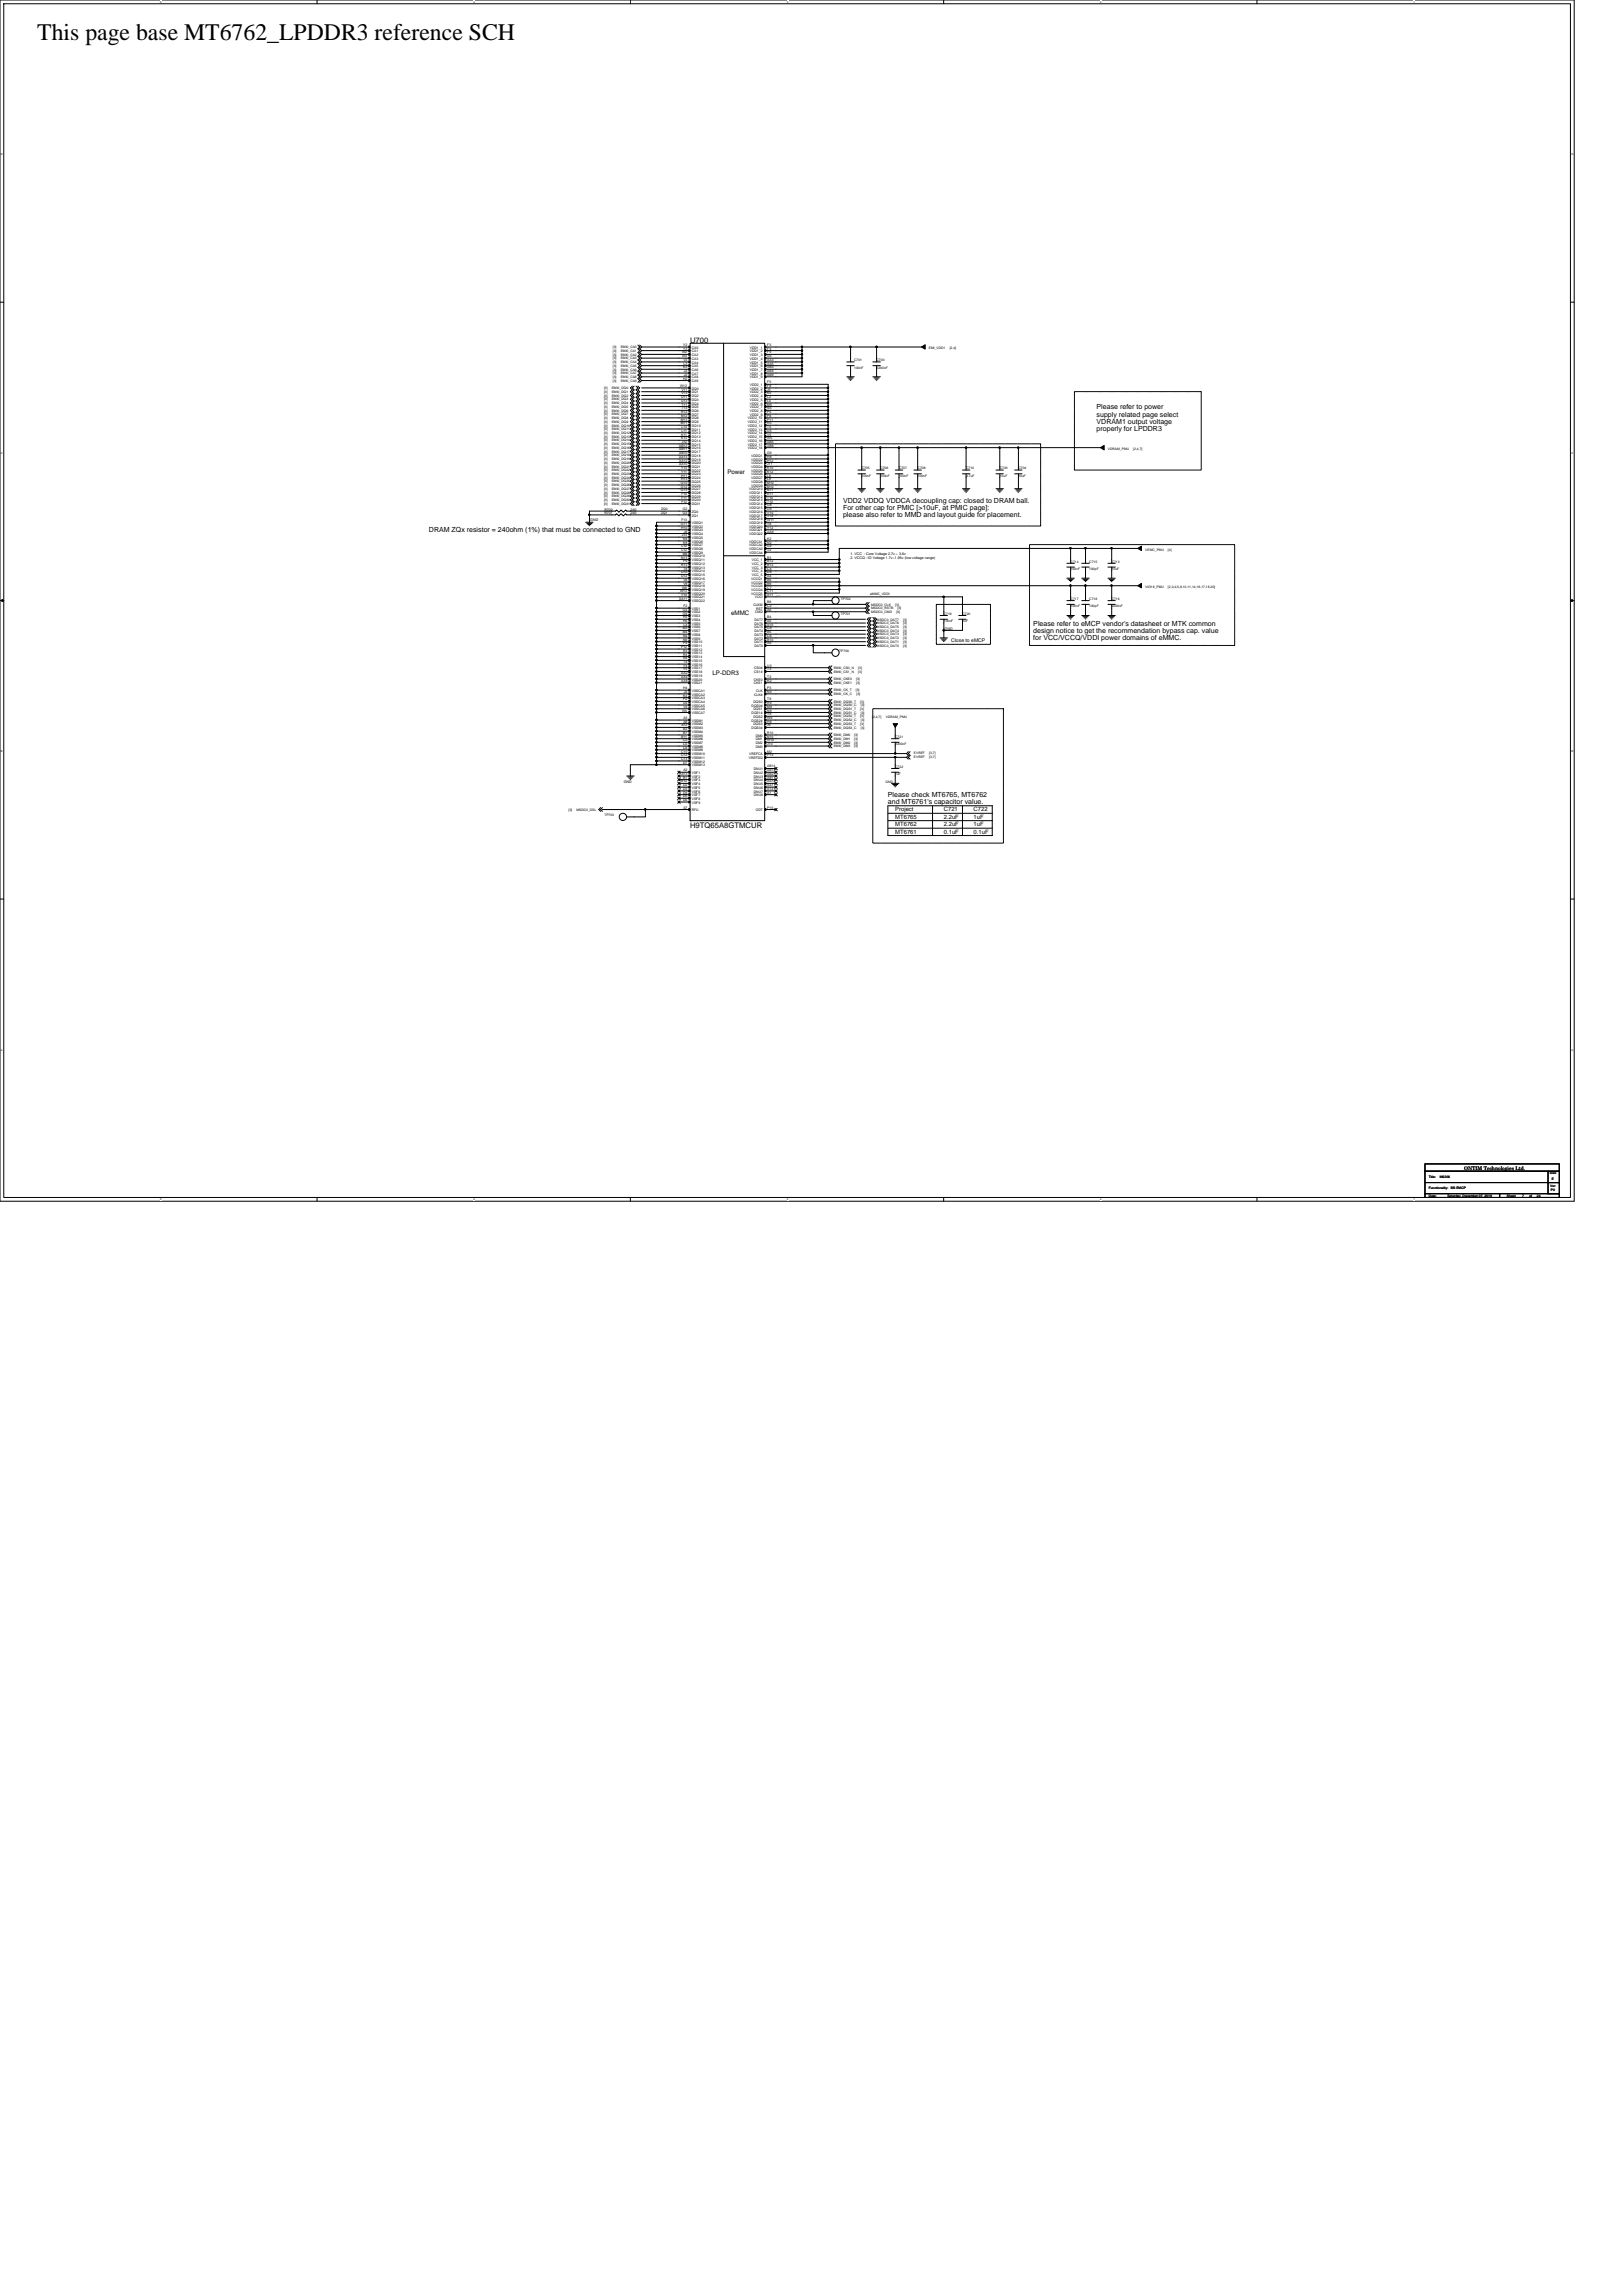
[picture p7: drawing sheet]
<svg xmlns="http://www.w3.org/2000/svg" width="210mm" height="297mm" viewBox="0 0 210 297" stroke-linecap="round" stroke-linejoin="round" font-family="sans-serif">
<defs><g id="words">
<text font-size="3.1" x="4.8" y="5.2">This page base MT6762_LPDDR3 reference SCH</text>
<g font-size="1">
<text x="89.3" y="44.3">U700</text>
<text x="89.3" y="107.1">H9TQ65A8GTMCUR</text>
</g>
<g font-size=".9">
<text x="141.9" y="53">Please refer to power</text>
<text x="141.9" y="53.9">supply related page select</text>
<text x="141.9" y="54.8">VDRAM1 output voltage</text>
<text x="141.9" y="55.8">properly for LPDDR3</text>
<text x="109.1" y="65">VDD2 VDDQ VDDCA decoupling cap: closed to DRAM ball.</text>
<text x="109.1" y="66">For other cap for PMIC [&gt;10uF, at PMIC page]:</text>
<text x="55.5" y="68.9">DRAM ZQx resistor = 240ohm (1%) that must be connected to GND</text>
<text x="109.1" y="66.9">please also refer to MMD and layout guide for placement.</text>
<text x="133.7" y="80.9">Please refer to eMCP vendor's datasheet or MTK common</text>
<text x="133.7" y="81.9">design notice to get the recommendation bypass cap. value</text>
<text x="133.7" y="82.8">for VCC/VCCQ/VDDI power domains of eMMC.</text>
<text x="114.9" y="103.1">Please check MT6765, MT6762</text>
<text x="114.9" y="104.1">and MT6761's capacitor value.</text>
</g>
<g font-size=".8">
<text x="94.1" y="61.3">Power</text>
<text x="94.6" y="79.6">eMMC</text>
<text x="92.2" y="87.4">LP-DDR3</text>
<text x="115.8" y="104.9">Project</text>
<text x="115.8" y="105.9">MT6765</text>
<text x="115.8" y="107.8">MT6761</text>
<text x="115.8" y="106.9">MT6762</text>
<text x="122.1" y="104.9">C721</text>
<text x="122.1" y="106.9">2.2uF</text>
<text x="122.1" y="105.9">2.2uF</text>
<text x="122.1" y="107.8">0.1uF</text>
<text x="126" y="106.9">1uF</text>
<text x="126" y="104.9">C722</text>
<text x="126" y="105.9">1uF</text>
<text x="126" y="107.8">0.1uF</text>
</g>
<g font-size=".7">
<text x="123.1" y="83.1">Close to eMCP</text>
<text x="189.4" y="151.3">ONTIM Technologies Ltd.</text>
</g>
<g font-size=".5">
<text x="76.4" y="67.5">GND</text>
<text x="78.2" y="66.1">R700</text>
<text x="78.2" y="66.5">R701</text>
<text x="81.6" y="66.1">240</text>
<text x="81.6" y="66.5">240</text>
<text x="110" y="71.8">1. VCC : Core Voltage 2.7v ~ 3.6v</text>
<text x="110" y="72.3">2. VCCQ : IO Voltage 1.7v~1.95v (low voltage range)</text>
<text x="122.2" y="81.4">GND</text>
<text x="80.7" y="101.2">GND</text>
</g>
<g font-size=".4">
<text x="79.3" y="45">[3]</text>
<text x="79.3" y="45.5">[3]</text>
<text x="79.3" y="46">[3]</text>
<text x="79.3" y="46.5">[3]</text>
<text x="79.3" y="47">[3]</text>
<text x="79.3" y="47.5">[3]</text>
<text x="79.3" y="47.9">[3]</text>
<text x="80.3" y="45">EMI0_CA0</text>
<text x="80.3" y="45.5">EMI0_CA1</text>
<text x="80.3" y="46">EMI0_CA2</text>
<text x="80.3" y="46.5">EMI0_CA3</text>
<text x="80.3" y="47">EMI0_CA4</text>
<text x="80.3" y="47.5">EMI0_CA5</text>
<text x="80.3" y="47.9">EMI0_CA6</text>
<text x="88.2" y="46.2">W3</text>
<text x="88.2" y="45.7">W2</text>
<text x="88.4" y="47.6">K3</text>
<text x="88.4" y="45.2">Y3</text>
<text x="88.4" y="44.8">Y2</text>
<text x="88.4" y="46.7">V3</text>
<text x="88.4" y="47.2">L3</text>
<text x="89.5" y="48">CA6</text>
<text x="89.5" y="47.5">CA5</text>
<text x="89.5" y="47">CA4</text>
<text x="89.5" y="46.5">CA3</text>
<text x="89.5" y="46.1">CA2</text>
<text x="89.5" y="45.6">CA1</text>
<text x="89.5" y="45.1">CA0</text>
<text x="97" y="46.1">VDD1_3</text>
<text x="97" y="46.5">VDD1_4</text>
<text x="97" y="45.6">VDD1_2</text>
<text x="97" y="45.1">VDD1_1</text>
<text x="97" y="47">VDD1_5</text>
<text x="97" y="47.5">VDD1_6</text>
<text x="97" y="48">VDD1_7</text>
<text x="99.3" y="45.7">F9</text>
<text x="99.3" y="46.2">G5</text>
<text x="99.3" y="45.2">F4</text>
<text x="99.3" y="44.8">F3</text>
<text x="99.3" y="46.7">AA3</text>
<text x="99.3" y="47.2">AA5</text>
<text x="99.3" y="47.6">AB3</text>
<text x="110.5" y="46.7">C701</text>
<text x="110.5" y="47.7">100nF</text>
<text x="113.4" y="46.7">C700</text>
<text x="113.4" y="47.7">2200nF</text>
<text x="120.2" y="45.2">EMI_VDD1</text>
<text x="122.9" y="45.2">[2,4]</text>
<text x="78.1" y="50.4">[3]</text>
<text x="78.1" y="50.8">[3]</text>
<text x="78.1" y="51.3">[3]</text>
<text x="78.1" y="51.8">[3]</text>
<text x="78.1" y="52.3">[3]</text>
<text x="78.1" y="52.8">[3]</text>
<text x="78.1" y="53.3">[3]</text>
<text x="78.1" y="53.7">[3]</text>
<text x="79.1" y="50.4">EMI0_DQ0</text>
<text x="79.1" y="50.8">EMI0_DQ1</text>
<text x="79.1" y="51.3">EMI0_DQ2</text>
<text x="79.1" y="51.8">EMI0_DQ3</text>
<text x="79.1" y="52.3">EMI0_DQ4</text>
<text x="79.1" y="52.8">EMI0_DQ5</text>
<text x="79.1" y="53.3">EMI0_DQ6</text>
<text x="79.1" y="53.7">EMI0_DQ7</text>
<text x="79.3" y="48.4">[3]</text>
<text x="79.3" y="48.9">[3]</text>
<text x="79.3" y="49.4">[3]</text>
<text x="80.3" y="48.4">EMI0_CA7</text>
<text x="80.3" y="48.9">EMI0_CA8</text>
<text x="80.3" y="49.4">EMI0_CA9</text>
<text x="88" y="50.1">W12</text>
<text x="88.1" y="53.4">R12</text>
<text x="88.1" y="53.9">N12</text>
<text x="88.1" y="52">U13</text>
<text x="88.1" y="51.5">U11</text>
<text x="88.2" y="51">V13</text>
<text x="88.2" y="50.5">V11</text>
<text x="88.2" y="52.5">T11</text>
<text x="88.2" y="53">T13</text>
<text x="88.4" y="49.1">H2</text>
<text x="88.5" y="48.6">J2</text>
<text x="88.5" y="48.1">J3</text>
<text x="89.5" y="49.4">CA9</text>
<text x="89.5" y="49">CA8</text>
<text x="89.5" y="48.5">CA7</text>
<text x="89.5" y="52.8">DQ5</text>
<text x="89.5" y="53.3">DQ6</text>
<text x="89.5" y="53.8">DQ7</text>
<text x="89.5" y="52.3">DQ4</text>
<text x="89.5" y="51.4">DQ2</text>
<text x="89.5" y="50.9">DQ1</text>
<text x="89.5" y="51.9">DQ3</text>
<text x="89.5" y="50.4">DQ0</text>
<text x="97" y="53.3">VDD2_8</text>
<text x="97" y="52.8">VDD2_7</text>
<text x="97" y="53.8">VDD2_9</text>
<text x="97" y="48.5">VDD1_8</text>
<text x="97" y="49">VDD1_9</text>
<text x="97" y="49.9">VDD2_1</text>
<text x="97" y="50.4">VDD2_2</text>
<text x="97" y="50.9">VDD2_3</text>
<text x="97" y="51.4">VDD2_4</text>
<text x="97" y="51.9">VDD2_5</text>
<text x="97" y="52.3">VDD2_6</text>
<text x="99.3" y="53">N5</text>
<text x="99.3" y="52.5">M5</text>
<text x="99.3" y="53.4">P5</text>
<text x="99.3" y="48.1">AB4</text>
<text x="99.3" y="48.6">AB9</text>
<text x="99.3" y="49.6">F5</text>
<text x="99.3" y="50.1">F8</text>
<text x="99.3" y="50.5">J5</text>
<text x="99.3" y="51">K5</text>
<text x="99.3" y="51.5">L2</text>
<text x="99.3" y="52">L5</text>
<text x="99.3" y="53.9">P8</text>
<text x="78.1" y="54.2">[3]</text>
<text x="78.1" y="54.7">[3]</text>
<text x="78.1" y="55.2">[3]</text>
<text x="78.1" y="55.7">[3]</text>
<text x="78.1" y="56.2">[3]</text>
<text x="78.1" y="56.6">[3]</text>
<text x="78.1" y="57.1">[3]</text>
<text x="78.1" y="57.6">[3]</text>
<text x="78.1" y="58.1">[3]</text>
<text x="78.1" y="58.6">[3]</text>
<text x="78.1" y="59">[3]</text>
<text x="78.1" y="59.5">[3]</text>
<text x="79.1" y="54.2">EMI0_DQ8</text>
<text x="79.1" y="54.7">EMI0_DQ9</text>
<text x="79.1" y="55.2">EMI0_DQ10</text>
<text x="79.1" y="55.7">EMI0_DQ11</text>
<text x="79.1" y="56.2">EMI0_DQ12</text>
<text x="79.1" y="56.6">EMI0_DQ13</text>
<text x="79.1" y="57.1">EMI0_DQ14</text>
<text x="79.1" y="57.6">EMI0_DQ15</text>
<text x="79.1" y="58.1">EMI0_DQ16</text>
<text x="79.1" y="58.6">EMI0_DQ17</text>
<text x="79.1" y="59">EMI0_DQ18</text>
<text x="79.1" y="59.5">EMI0_DQ19</text>
<text x="87.9" y="58.3">AB11</text>
<text x="87.9" y="57.8">AB12</text>
<text x="87.9" y="58.8">AB10</text>
<text x="87.9" y="59.2">AA13</text>
<text x="87.9" y="59.7">AA12</text>
<text x="88.1" y="54.4">M13</text>
<text x="88.1" y="54.9">M11</text>
<text x="88.1" y="56.3">K11</text>
<text x="88.1" y="56.8">K13</text>
<text x="88.2" y="55.4">L13</text>
<text x="88.2" y="55.9">L11</text>
<text x="88.2" y="57.3">J12</text>
<text x="89.5" y="57.6">DQ15</text>
<text x="89.5" y="55.7">DQ11</text>
<text x="89.5" y="56.7">DQ13</text>
<text x="89.5" y="57.2">DQ14</text>
<text x="89.5" y="56.2">DQ12</text>
<text x="89.5" y="54.3">DQ8</text>
<text x="89.5" y="54.8">DQ9</text>
<text x="89.5" y="55.2">DQ10</text>
<text x="89.5" y="59.6">DQ19</text>
<text x="89.5" y="58.6">DQ17</text>
<text x="89.5" y="58.1">DQ16</text>
<text x="89.5" y="59.1">DQ18</text>
<text x="96.8" y="54.8">VDD2_11</text>
<text x="96.8" y="55.2">VDD2_12</text>
<text x="96.8" y="54.3">VDD2_10</text>
<text x="96.8" y="55.7">VDD2_13</text>
<text x="96.8" y="56.2">VDD2_14</text>
<text x="96.8" y="56.7">VDD2_15</text>
<text x="96.8" y="57.2">VDD2_16</text>
<text x="96.8" y="57.6">VDD2_17</text>
<text x="96.8" y="58.1">VDD2_18</text>
<text x="97.2" y="59.1">VDDQ1</text>
<text x="97.2" y="59.6">VDDQ2</text>
<text x="99.3" y="54.4">P11</text>
<text x="99.3" y="58.8">G9</text>
<text x="99.3" y="54.9">R5</text>
<text x="99.3" y="59.7">H12</text>
<text x="99.3" y="59.2">H8</text>
<text x="99.3" y="55.4">T5</text>
<text x="99.3" y="55.9">U5</text>
<text x="99.3" y="56.3">V5</text>
<text x="99.3" y="56.8">W5</text>
<text x="99.3" y="57.3">AB5</text>
<text x="99.3" y="57.8">AB8</text>
<text x="143.3" y="58.2">VDRAM_PMU</text>
<text x="146.6" y="58.2">[2,4,7]</text>
<text x="78.1" y="60">[3]</text>
<text x="78.1" y="60.5">[3]</text>
<text x="78.1" y="61">[3]</text>
<text x="78.1" y="61.4">[3]</text>
<text x="78.1" y="61.9">[3]</text>
<text x="78.1" y="62.4">[3]</text>
<text x="78.1" y="62.9">[3]</text>
<text x="78.1" y="63.4">[3]</text>
<text x="78.1" y="63.9">[3]</text>
<text x="78.1" y="64.3">[3]</text>
<text x="78.1" y="64.8">[3]</text>
<text x="78.1" y="65.3">[3]</text>
<text x="79.1" y="60">EMI0_DQ20</text>
<text x="79.1" y="60.5">EMI0_DQ21</text>
<text x="79.1" y="61">EMI0_DQ22</text>
<text x="79.1" y="61.4">EMI0_DQ23</text>
<text x="79.1" y="61.9">EMI0_DQ24</text>
<text x="79.1" y="62.4">EMI0_DQ25</text>
<text x="79.1" y="62.9">EMI0_DQ26</text>
<text x="79.1" y="63.4">EMI0_DQ27</text>
<text x="79.1" y="63.9">EMI0_DQ28</text>
<text x="79.1" y="64.3">EMI0_DQ29</text>
<text x="79.1" y="64.8">EMI0_DQ30</text>
<text x="79.1" y="65.3">EMI0_DQ31</text>
<text x="87.9" y="60.2">AA10</text>
<text x="88.1" y="62.6">G10</text>
<text x="88.1" y="63.1">G12</text>
<text x="88.1" y="63.6">G13</text>
<text x="88.1" y="62.1">H13</text>
<text x="88.1" y="61.7">H11</text>
<text x="88.1" y="61.2">Y11</text>
<text x="88.1" y="60.7">Y13</text>
<text x="88.2" y="65">F12</text>
<text x="88.2" y="64.1">F10</text>
<text x="88.2" y="64.5">F11</text>
<text x="88.3" y="66">G2</text>
<text x="89.5" y="65.4">DQ31</text>
<text x="89.5" y="64.4">DQ29</text>
<text x="89.5" y="62.9">DQ26</text>
<text x="89.5" y="62.5">DQ25</text>
<text x="89.5" y="64.9">DQ30</text>
<text x="89.5" y="63.4">DQ27</text>
<text x="89.5" y="63.9">DQ28</text>
<text x="89.5" y="62">DQ24</text>
<text x="89.5" y="61.5">DQ23</text>
<text x="89.5" y="60">DQ20</text>
<text x="89.5" y="61">DQ22</text>
<text x="89.5" y="60.5">DQ21</text>
<text x="96.9" y="63.9">VDDQ11</text>
<text x="96.9" y="64.4">VDDQ12</text>
<text x="96.9" y="64.9">VDDQ13</text>
<text x="96.9" y="63.4">VDDQ10</text>
<text x="96.9" y="65.4">VDDQ14</text>
<text x="96.9" y="65.8">VDDQ15</text>
<text x="97.2" y="62">VDDQ7</text>
<text x="97.2" y="62.5">VDDQ8</text>
<text x="97.2" y="60.5">VDDQ4</text>
<text x="97.2" y="62.9">VDDQ9</text>
<text x="97.2" y="60">VDDQ3</text>
<text x="97.2" y="61">VDDQ5</text>
<text x="97.2" y="61.5">VDDQ6</text>
<text x="99.3" y="61.7">L8</text>
<text x="99.3" y="62.1">L9</text>
<text x="99.3" y="60.2">J11</text>
<text x="99.3" y="62.6">M10</text>
<text x="99.3" y="60.7">K10</text>
<text x="99.3" y="61.2">K12</text>
<text x="99.3" y="63.6">N11</text>
<text x="99.3" y="64.1">R11</text>
<text x="99.3" y="64.5">T10</text>
<text x="99.3" y="63.1">M12</text>
<text x="99.3" y="65">T12</text>
<text x="99.3" y="65.5">U8</text>
<text x="99.3" y="66">U9</text>
<text x="111.5" y="60.7">C705</text>
<text x="111.5" y="61.7">100nF</text>
<text x="113.9" y="60.7">C706</text>
<text x="113.9" y="61.7">100nF</text>
<text x="116.3" y="60.7">C707</text>
<text x="116.3" y="61.7">100nF</text>
<text x="118.7" y="60.7">C708</text>
<text x="118.7" y="61.7">100nF</text>
<text x="125" y="60.7">C710</text>
<text x="125" y="61.7">4.7uF</text>
<text x="129.3" y="60.7">C703</text>
<text x="129.3" y="61.7">10uF</text>
<text x="131.8" y="60.7">C704</text>
<text x="131.8" y="61.7">10uF</text>
<text x="85.5" y="66.5">ZQ1</text>
<text x="85.5" y="66">ZQ0</text>
<text x="88.1" y="67.9">G11</text>
<text x="88.1" y="68.4">H10</text>
<text x="88.2" y="67.4">F13</text>
<text x="88.2" y="70.8">L10</text>
<text x="88.2" y="71.3">L12</text>
<text x="88.2" y="69.4">J13</text>
<text x="88.3" y="71.8">M8</text>
<text x="88.3" y="66.5">G3</text>
<text x="88.4" y="69.8">K8</text>
<text x="88.4" y="70.3">K9</text>
<text x="88.5" y="68.9">J8</text>
<text x="89.5" y="67.8">VSSQ1</text>
<text x="89.5" y="68.3">VSSQ2</text>
<text x="89.5" y="66.3">ZQ0</text>
<text x="89.5" y="68.7">VSSQ3</text>
<text x="89.5" y="69.2">VSSQ4</text>
<text x="89.5" y="69.7">VSSQ5</text>
<text x="89.5" y="70.2">VSSQ6</text>
<text x="89.5" y="70.7">VSSQ7</text>
<text x="89.5" y="71.2">VSSQ8</text>
<text x="89.5" y="71.6">VSSQ9</text>
<text x="89.5" y="66.8">ZQ1</text>
<text x="96.9" y="70.7">VDDCA2</text>
<text x="96.9" y="71.2">VDDCA3</text>
<text x="96.9" y="70.2">VDDCA1</text>
<text x="96.9" y="66.3">VDDQ16</text>
<text x="96.9" y="66.8">VDDQ17</text>
<text x="96.9" y="67.3">VDDQ18</text>
<text x="96.9" y="67.8">VDDQ19</text>
<text x="96.9" y="68.3">VDDQ20</text>
<text x="96.9" y="68.7">VDDQ21</text>
<text x="96.9" y="69.2">VDDQ22</text>
<text x="96.9" y="71.6">VDDCA4</text>
<text x="99.3" y="70.3">N2</text>
<text x="99.3" y="70.8">U2</text>
<text x="99.3" y="69.8">K2</text>
<text x="99.3" y="66.5">V10</text>
<text x="99.3" y="67">V12</text>
<text x="99.3" y="67.4">W11</text>
<text x="99.3" y="67.9">Y8</text>
<text x="99.3" y="68.4">Y12</text>
<text x="99.3" y="68.9">AA9</text>
<text x="99.3" y="71.3">V2</text>
<text x="148.2" y="71.2">VEMC_PMU</text>
<text x="151.1" y="71.2">[4]</text>
<text x="87.9" y="77.6">AA11</text>
<text x="88" y="76.6">W13</text>
<text x="88.1" y="73.2">R13</text>
<text x="88.1" y="72.3">N13</text>
<text x="88.1" y="74.2">U10</text>
<text x="88.1" y="74.7">U12</text>
<text x="88.1" y="77.1">Y10</text>
<text x="88.2" y="76.1">W8</text>
<text x="88.4" y="72.7">P9</text>
<text x="88.4" y="75.2">V8</text>
<text x="88.4" y="75.6">V9</text>
<text x="88.4" y="73.7">T8</text>
<text x="89.5" y="72.1">VSSQ10</text>
<text x="89.5" y="72.6">VSSQ11</text>
<text x="89.5" y="73.1">VSSQ12</text>
<text x="89.5" y="73.6">VSSQ13</text>
<text x="89.5" y="74.1">VSSQ14</text>
<text x="89.5" y="74.5">VSSQ15</text>
<text x="89.5" y="75">VSSQ16</text>
<text x="89.5" y="75.5">VSSQ17</text>
<text x="89.5" y="76">VSSQ18</text>
<text x="89.5" y="76.5">VSSQ19</text>
<text x="89.5" y="76.9">VSSQ20</text>
<text x="89.5" y="77.4">VSSQ21</text>
<text x="89.5" y="77.9">VSSQ22</text>
<text x="97.2" y="75">VCCQ1</text>
<text x="97.2" y="75.5">VCCQ2</text>
<text x="97.2" y="76.5">VCCQ4</text>
<text x="97.2" y="76.9">VCCQ5</text>
<text x="97.2" y="76">VCCQ3</text>
<text x="97.3" y="72.6">VCC_1</text>
<text x="97.3" y="73.1">VCC_2</text>
<text x="97.3" y="73.6">VCC_3</text>
<text x="97.3" y="74.1">VCC_4</text>
<text x="97.3" y="74.5">VCC_5</text>
<text x="97.7" y="77.4">VCCI</text>
<text x="99.3" y="74.7">A4</text>
<text x="99.3" y="75.2">B6</text>
<text x="99.3" y="76.1">C7</text>
<text x="99.3" y="76.6">C11</text>
<text x="99.3" y="75.6">B9</text>
<text x="99.3" y="77.1">A11</text>
<text x="99.3" y="72.3">B3</text>
<text x="99.3" y="72.7">B12</text>
<text x="99.3" y="73.2">B13</text>
<text x="99.3" y="73.7">C4</text>
<text x="99.3" y="74.2">D8</text>
<text x="108.8" y="77.6">TP702</text>
<text x="112.6" y="77">eMMC_VDDI</text>
<text x="138.5" y="72.8">C714</text>
<text x="138.5" y="73.8">100nF</text>
<text x="138.5" y="77.6">C717</text>
<text x="140.9" y="72.8">C715</text>
<text x="140.9" y="73.8">100pF</text>
<text x="140.9" y="77.6">C718</text>
<text x="143.8" y="72.8">C713</text>
<text x="143.8" y="73.8">10uF</text>
<text x="143.8" y="77.6">C716</text>
<text x="148.2" y="76.1">VIO18_PMU</text>
<text x="151.1" y="76.1">[2,3,4,5,8,10,11,14,16,17,18,20]</text>
<text x="88.1" y="83.8">P12</text>
<text x="88.3" y="81.4">M3</text>
<text x="88.3" y="81.9">M4</text>
<text x="88.3" y="79">G4</text>
<text x="88.3" y="79.5">G8</text>
<text x="88.4" y="80">H3</text>
<text x="88.4" y="80.5">H5</text>
<text x="88.4" y="82.4">N4</text>
<text x="88.4" y="82.9">N8</text>
<text x="88.4" y="83.4">P4</text>
<text x="88.4" y="78.5">F2</text>
<text x="88.4" y="81">L4</text>
<text x="89.5" y="78.9">VSS1</text>
<text x="89.5" y="79.4">VSS2</text>
<text x="89.5" y="79.8">VSS3</text>
<text x="89.5" y="80.3">VSS4</text>
<text x="89.5" y="80.8">VSS5</text>
<text x="89.5" y="81.3">VSS6</text>
<text x="89.5" y="81.8">VSS7</text>
<text x="89.5" y="82.3">VSS8</text>
<text x="89.5" y="82.7">VSS9</text>
<text x="89.5" y="83.2">VSS10</text>
<text x="89.5" y="83.7">VSS11</text>
<text x="97.5" y="78.4">CLKM</text>
<text x="97.6" y="80.3">DAT7</text>
<text x="97.6" y="80.8">DAT6</text>
<text x="97.6" y="81.3">DAT5</text>
<text x="97.6" y="81.8">DAT4</text>
<text x="97.6" y="82.3">DAT3</text>
<text x="97.6" y="82.7">DAT2</text>
<text x="97.6" y="83.2">DAT1</text>
<text x="97.6" y="83.7">DAT0</text>
<text x="97.7" y="79.4">CMD</text>
<text x="97.8" y="78.9">RST</text>
<text x="99.3" y="78.5">C2</text>
<text x="99.3" y="78.1">B8</text>
<text x="99.3" y="80">B4</text>
<text x="99.3" y="80.5">A5</text>
<text x="99.3" y="81">A10</text>
<text x="99.3" y="81.4">C9</text>
<text x="99.3" y="81.9">B5</text>
<text x="99.3" y="82.4">C6</text>
<text x="99.3" y="82.9">B10</text>
<text x="99.3" y="83.4">A9</text>
<text x="99.3" y="79">A6</text>
<text x="108.8" y="79.5">TP701</text>
<text x="112.7" y="78.3">MSDC0_CLK</text>
<text x="112.7" y="78.8">MSDC0_RSTB</text>
<text x="112.7" y="79.3">MSDC0_CMD</text>
<text x="113.5" y="80.3">MSDC0_DAT7</text>
<text x="113.5" y="80.8">MSDC0_DAT6</text>
<text x="113.5" y="81.2">MSDC0_DAT5</text>
<text x="113.5" y="81.7">MSDC0_DAT4</text>
<text x="113.5" y="82.2">MSDC0_DAT3</text>
<text x="113.5" y="82.7">MSDC0_DAT2</text>
<text x="113.5" y="83.2">MSDC0_DAT1</text>
<text x="113.5" y="83.7">MSDC0_DAT0</text>
<text x="115.8" y="78.3">[3]</text>
<text x="116" y="79.3">[3]</text>
<text x="116.1" y="78.8">[3]</text>
<text x="116.8" y="80.3">[3]</text>
<text x="116.8" y="80.8">[3]</text>
<text x="116.8" y="81.2">[3]</text>
<text x="116.8" y="81.7">[3]</text>
<text x="116.8" y="82.2">[3]</text>
<text x="116.8" y="82.7">[3]</text>
<text x="116.8" y="83.2">[3]</text>
<text x="116.8" y="83.7">[3]</text>
<text x="122.1" y="79.5">C719</text>
<text x="122.1" y="80.5">100nF</text>
<text x="124.5" y="79.5">C720</text>
<text x="124.5" y="80.5">1uF</text>
<text x="138.5" y="78.6">100nF</text>
<text x="140.9" y="78.6">100pF</text>
<text x="143.8" y="78.6">2200nF</text>
<text x="88.1" y="87.2">AA2</text>
<text x="88.1" y="87.7">AA4</text>
<text x="88.1" y="88.2">AA8</text>
<text x="88.4" y="84.3">R3</text>
<text x="88.4" y="84.8">R4</text>
<text x="88.4" y="85.3">R8</text>
<text x="88.4" y="89.2">H4</text>
<text x="88.4" y="86.3">Y4</text>
<text x="88.4" y="86.7">Y5</text>
<text x="88.4" y="85.8">T4</text>
<text x="88.5" y="89.6">J4</text>
<text x="89.5" y="89.5">VSSCA1</text>
<text x="89.5" y="90">VSSCA2</text>
<text x="89.5" y="84.2">VSS12</text>
<text x="89.5" y="84.7">VSS13</text>
<text x="89.5" y="85.2">VSS14</text>
<text x="89.5" y="85.6">VSS15</text>
<text x="89.5" y="86.1">VSS16</text>
<text x="89.5" y="86.6">VSS17</text>
<text x="89.5" y="87.1">VSS18</text>
<text x="89.5" y="87.6">VSS19</text>
<text x="89.5" y="88.1">VSS20</text>
<text x="89.5" y="88.5">VSS21</text>
<text x="97.5" y="88.1">CKE0</text>
<text x="97.5" y="88.5">CKE1</text>
<text x="97.6" y="86.6">CS0#</text>
<text x="97.6" y="87.1">CS1#</text>
<text x="97.6" y="90">CLK#</text>
<text x="97.8" y="89.5">CLK</text>
<text x="99.3" y="89.2">P3</text>
<text x="99.3" y="87.7">T2</text>
<text x="99.3" y="88.2">R2</text>
<text x="99.3" y="86.3">U3</text>
<text x="99.3" y="86.7">T3</text>
<text x="99.3" y="89.6">N3</text>
<text x="107.9" y="86.6">EMI0_CS0_N</text>
<text x="107.9" y="87">EMI0_CS1_N</text>
<text x="107.9" y="88">EMI0_CKE0</text>
<text x="107.9" y="89.5">EMI0_CK_T</text>
<text x="107.9" y="89.9">EMI0_CK_C</text>
<text x="107.9" y="88.5">EMI0_CKE1</text>
<text x="108.6" y="84.4">TP700</text>
<text x="110.7" y="89.5">[3]</text>
<text x="110.8" y="88">[3]</text>
<text x="110.8" y="88.5">[3]</text>
<text x="110.8" y="89.9">[3]</text>
<text x="111" y="86.6">[3]</text>
<text x="111" y="87">[3]</text>
<text x="88.1" y="95.4">B11</text>
<text x="88.2" y="94">A12</text>
<text x="88.2" y="92.1">W4</text>
<text x="88.4" y="95.9">C3</text>
<text x="88.4" y="90.1">K4</text>
<text x="88.4" y="94.5">B2</text>
<text x="88.4" y="95">B7</text>
<text x="88.4" y="90.6">P2</text>
<text x="88.4" y="91.1">U4</text>
<text x="88.4" y="93">A3</text>
<text x="88.4" y="93.5">A8</text>
<text x="88.4" y="91.6">V4</text>
<text x="89.5" y="90.5">VSSCA3</text>
<text x="89.5" y="93.4">VSSM1</text>
<text x="89.5" y="93.8">VSSM2</text>
<text x="89.5" y="94.3">VSSM3</text>
<text x="89.5" y="94.8">VSSM4</text>
<text x="89.5" y="95.3">VSSM5</text>
<text x="89.5" y="95.8">VSSM6</text>
<text x="89.5" y="91">VSSCA4</text>
<text x="89.5" y="91.4">VSSCA5</text>
<text x="89.5" y="91.9">VSSCA6</text>
<text x="89.5" y="92.4">VSSCA7</text>
<text x="97.2" y="91.4">DQS0#</text>
<text x="97.2" y="92.4">DQS1#</text>
<text x="97.2" y="93.4">DQS2#</text>
<text x="97.2" y="94.3">DQS3#</text>
<text x="97.5" y="91">DQS0</text>
<text x="97.5" y="91.9">DQS1</text>
<text x="97.5" y="92.9">DQS2</text>
<text x="97.5" y="93.8">DQS3</text>
<text x="97.8" y="95.3">DM0</text>
<text x="97.8" y="95.8">DM1</text>
<text x="99.3" y="90.6">T9</text>
<text x="99.3" y="91.6">M9</text>
<text x="99.3" y="92.5">Y9</text>
<text x="99.3" y="93.5">H9</text>
<text x="99.3" y="91.1">R9</text>
<text x="99.3" y="92.1">N9</text>
<text x="99.3" y="93">W9</text>
<text x="99.3" y="94">J9</text>
<text x="99.3" y="95">R10</text>
<text x="99.3" y="95.4">N10</text>
<text x="99.3" y="95.9">W10</text>
<text x="107.9" y="90.9">EMI0_DQS0_T</text>
<text x="107.9" y="91.4">EMI0_DQS0_C</text>
<text x="107.9" y="91.9">EMI0_DQS1_T</text>
<text x="107.9" y="92.4">EMI0_DQS1_C</text>
<text x="107.9" y="92.8">EMI0_DQS2_T</text>
<text x="107.9" y="93.3">EMI0_DQS2_C</text>
<text x="107.9" y="93.8">EMI0_DQS3_T</text>
<text x="107.9" y="94.3">EMI0_DQS3_C</text>
<text x="107.9" y="95.2">EMI0_DM0</text>
<text x="107.9" y="95.7">EMI0_DM1</text>
<text x="110.5" y="95.2">[3]</text>
<text x="110.5" y="95.7">[3]</text>
<text x="111.3" y="90.9">[3]</text>
<text x="111.3" y="91.9">[3]</text>
<text x="111.3" y="92.8">[3]</text>
<text x="111.3" y="93.8">[3]</text>
<text x="111.4" y="91.4">[3]</text>
<text x="111.4" y="92.4">[3]</text>
<text x="111.4" y="93.3">[3]</text>
<text x="111.4" y="94.3">[3]</text>
<text x="112.8" y="92.9">[2,4,7]</text>
<text x="114.6" y="92.9">VDRAM_PMU</text>
<text x="115.8" y="95.5">C721</text>
<text x="88.1" y="97.4">C10</text>
<text x="88.1" y="97.9">C12</text>
<text x="88.1" y="98.3">C13</text>
<text x="88.1" y="101.2">B14</text>
<text x="88.2" y="100.3">A13</text>
<text x="88.4" y="96.4">C5</text>
<text x="88.4" y="96.9">C8</text>
<text x="88.4" y="98.8">D7</text>
<text x="88.4" y="101.7">D2</text>
<text x="88.4" y="100.7">B1</text>
<text x="88.4" y="99.8">A2</text>
<text x="89.5" y="96.2">VSSM7</text>
<text x="89.5" y="96.7">VSSM8</text>
<text x="89.5" y="97.2">VSSM9</text>
<text x="89.5" y="97.7">VSSM10</text>
<text x="89.5" y="98.2">VSSM11</text>
<text x="89.5" y="98.7">VSSM12</text>
<text x="89.5" y="99.1">VSSM13</text>
<text x="89.5" y="100.1">VSF1</text>
<text x="89.5" y="100.6">VSF2</text>
<text x="89.5" y="101.1">VSF3</text>
<text x="89.5" y="101.6">VSF4</text>
<text x="96.9" y="98.2">VREFDQ</text>
<text x="96.9" y="97.7">VREFCA</text>
<text x="97.5" y="101.6">DNU5</text>
<text x="97.5" y="101.1">DNU4</text>
<text x="97.5" y="100.6">DNU3</text>
<text x="97.5" y="100.1">DNU2</text>
<text x="97.5" y="99.6">DNU1</text>
<text x="97.8" y="96.2">DM2</text>
<text x="97.8" y="96.7">DM3</text>
<text x="99.3" y="101.7">AA1</text>
<text x="99.3" y="101.2">AA14</text>
<text x="99.3" y="100.7">AB1</text>
<text x="99.3" y="100.3">AB2</text>
<text x="99.3" y="99.8">AB13</text>
<text x="99.3" y="99.3">AB14</text>
<text x="99.3" y="97.9">P13</text>
<text x="99.3" y="97.4">M2</text>
<text x="99.3" y="96.4">J10</text>
<text x="107.9" y="96.2">EMI0_DM2</text>
<text x="107.9" y="96.7">EMI0_DM3</text>
<text x="110.5" y="96.2">[3]</text>
<text x="110.5" y="96.7">[3]</text>
<text x="114.6" y="101.3">GND</text>
<text x="115.8" y="96.4">2200nF</text>
<text x="115.8" y="99.3">C722</text>
<text x="115.8" y="100.3">1uF</text>
<text x="118.2" y="97.6">EVREF</text>
<text x="118.2" y="98.1">EVREF</text>
<text x="120.2" y="97.6">[3,7]</text>
<text x="120.2" y="98.1">[3,7]</text>
<text x="73.6" y="104.9">[3]</text>
<text x="74.6" y="104.9">MSDC0_DSL</text>
<text x="78.2" y="105.6">TP703</text>
<text x="88.4" y="102.2">D3</text>
<text x="88.4" y="102.7">D4</text>
<text x="88.4" y="103.1">D5</text>
<text x="88.4" y="103.6">D6</text>
<text x="88.4" y="104.6">A7</text>
<text x="89.5" y="102">VSF5</text>
<text x="89.5" y="102.5">VSF6</text>
<text x="89.5" y="103">VSF7</text>
<text x="89.5" y="103.5">VSF8</text>
<text x="89.5" y="104">VSF9</text>
<text x="89.5" y="104.9">RFU</text>
<text x="97.5" y="103">DNU8</text>
<text x="97.5" y="102.5">DNU7</text>
<text x="97.5" y="102">DNU6</text>
<text x="97.8" y="104.9">ODT</text>
<text x="99.3" y="102.7">A1</text>
<text x="99.3" y="102.2">A14</text>
<text x="99.3" y="104.6">P10</text>
<text x="184.8" y="152.4">Title:</text>
<text x="184.8" y="153.9">Functionality:</text>
<text x="184.8" y="154.8">Date:</text>
<text x="186.3" y="152.4">M6206</text>
<text x="187.3" y="154.8">Saturday, December 07, 2019</text>
<text x="187.7" y="153.9">BB EMCP</text>
<text x="195" y="154.8">Sheet</text>
<text x="196.9" y="154.8">7</text>
<text x="197.9" y="154.8">of</text>
<text x="198.8" y="154.8">24</text>
<text x="200.5" y="151.9">Size</text>
<text x="200.6" y="153.5">Ver</text>
<text x="200.7" y="154.1">P0</text>
<text x="200.8" y="152.7">E</text>
</g>
<g font-size=".3">
<text x="20.7" y=".4">5</text>
<text x="61.3" y=".4">4</text>
<text x="101.8" y=".4">3</text>
<text x="142.3" y=".4">2</text>
<text x="182.9" y=".4">1</text>
<text x=".1" y="20.1">D</text>
<text x="203.3" y="20.1">D</text>
<text x=".1" y="58.7">C</text>
<text x="203.3" y="58.7">C</text>
<text x=".1" y="97.3">B</text>
<text x="203.3" y="97.3">B</text>
<text x=".1" y="135.9">A</text>
<text x="203.3" y="135.9">A</text>
<text x="20.7" y="155.3">5</text>
<text x="61.3" y="155.3">4</text>
<text x="101.8" y="155.3">3</text>
<text x="142.3" y="155.3">2</text>
<text x="182.9" y="155.3">1</text>
</g>
</g></defs>
<path d="M0 0h203.7v155.4h-203.7zM.5 .5h202.7v154.4h-202.7z" fill="none" stroke="#000" stroke-width=".13"/>
<g fill="#fff">
<path d="M20.7 .1h.2v.3h-.2z"/>
<path d="M20.7 155h.2v.4h-.2z"/>
</g>
<path d="M41 0v.5M41 154.9v.5" fill="none" stroke="#000" stroke-width=".13"/>
<g fill="#fff">
<path d="M61.3 .1h.2v.3h-.2z"/>
<path d="M61.3 155h.2v.4h-.2z"/>
</g>
<path d="M81.6 0v.5M81.6 154.9v.5" fill="none" stroke="#000" stroke-width=".13"/>
<g fill="#fff">
<path d="M101.8 .1h.2v.3h-.2z"/>
<path d="M101.8 155h.2v.4h-.2z"/>
</g>
<path d="M122.1 0v.5M122.1 154.9v.5" fill="none" stroke="#000" stroke-width=".13"/>
<g fill="#fff">
<path d="M142.3 .1h.2v.3h-.2z"/>
<path d="M142.3 155h.2v.4h-.2z"/>
</g>
<path d="M162.6 0v.5M162.6 154.9v.5" fill="none" stroke="#000" stroke-width=".13"/>
<g fill="#fff">
<path d="M182.9 .1h.2v.3h-.2z"/>
<path d="M182.9 155h.2v.4h-.2z"/>
<path d="M.1 19.8h.3v.4h-.3z"/>
<path d="M203.3 19.8h.3v.4h-.3z"/>
<path d="M.1 58.4h.3v.4h-.3z"/>
<path d="M203.3 58.4h.3v.4h-.3z"/>
</g>
<path d="M0 39.1h.5M203.2 39.1h.5" fill="none" stroke="#000" stroke-width=".13"/>
<g fill="#fff">
<path d="M.1 97h.3v.4h-.3z"/>
<path d="M203.3 97h.2v.4h-.2z"/>
</g>
<path d="M0 77.7h.5M203.2 77.7h.5" fill="none" stroke="#000" stroke-width=".13"/>
<path d="M.3 77.6l.2 .1-.2 .1zM203.2 77.7l.2-.1v.2z" fill="#000" stroke="#000" stroke-width=".13"/>
<g fill="#fff">
<path d="M.1 135.6h.3v.4h-.3z"/>
<path d="M203.3 135.6h.2v.4h-.2z"/>
</g>
<g fill="none" stroke="#000" stroke-width=".13">
<path d="M81.8 50l-.2 .2 .2 .2-.2 .3 .2 .2-.2 .3 .2 .2-.2 .2 .2 .3-.2 .2 .2 .3-.2 .2 .2 .3-.2 .2 .2 .2-.2 .3 .2 .2-.2 .3 .2 .2-.2 .2 .2 .3-.2 .2 .2 .3-.2 .2 .2 .3-.2 .2 .2 .2-.2 .3 .2 .2-.2 .3 .2 .2-.2 .2 .2 .3-.2 .2 .2 .3-.2 .2 .2 .2-.2 .3 .2 .2-.2 .3 .2 .2-.2 .2 .2 .3-.2 .2 .2 .3-.2 .2 .2 .2-.2 .3 .2 .2-.2 .3 .2 .2-.2 .3 .2 .2-.2 .2 .2 .3-.2 .2 .2 .3-.2 .2 .2 .2-.2 .3 .2 .2-.2 .3 .2 .2-.2 .3 .2 .2M82 50l-.2 .2 .2 .2-.2 .3 .2 .2-.2 .3 .2 .2-.2 .2 .2 .3-.2 .2 .2 .3-.2 .2 .2 .3-.2 .2 .2 .2-.2 .3 .2 .2-.2 .3 .2 .2-.2 .2 .2 .3-.2 .2 .2 .3-.2 .2 .2 .3-.2 .2 .2 .2-.2 .3 .2 .2-.2 .3 .2 .2-.2 .2 .2 .3-.2 .2 .2 .3-.2 .2 .2 .2-.2 .3 .2 .2-.2 .3 .2 .2-.2 .2 .2 .3-.2 .2 .2 .3-.2 .2 .2 .2-.2 .3 .2 .2-.2 .3 .2 .2-.2 .3 .2 .2-.2 .2 .2 .3-.2 .2 .2 .3-.2 .2 .2 .2-.2 .3 .2 .2-.2 .3 .2 .2-.2 .3 .2 .2M82.3 50l.2 .2-.2 .2 .2 .3-.2 .2 .2 .3-.2 .2 .2 .2-.2 .3 .2 .2-.2 .3 .2 .2-.2 .3 .2 .2-.2 .2 .2 .3-.2 .2 .2 .3-.2 .2 .2 .2-.2 .3 .2 .2-.2 .3 .2 .2-.2 .3 .2 .2-.2 .2 .2 .3-.2 .2 .2 .3-.2 .2 .2 .2-.2 .3 .2 .2-.2 .3 .2 .2-.2 .2 .2 .3-.2 .2 .2 .3-.2 .2 .2 .2-.2 .3 .2 .2-.2 .3 .2 .2-.2 .2 .2 .3-.2 .2 .2 .3-.2 .2 .2 .3-.2 .2 .2 .2-.2 .3 .2 .2-.2 .3 .2 .2-.2 .2 .2 .3-.2 .2 .2 .3-.2 .2 .2 .3-.2 .2M82.5 44.6l.3 .3-.3 .2 .3 .3-.3 .2 .3 .2-.3 .3 .3 .2-.3 .3 .3 .2-.3 .3 .3 .2-.3 .2 .3 .3-.3 .2 .3 .3-.3 .2 .3 .2-.3 .3 .3 .2-.3 .3M82.5 50l.3 .2-.3 .2 .3 .3-.3 .2 .3 .3-.3 .2 .3 .2-.3 .3 .3 .2-.3 .3 .3 .2-.3 .3 .3 .2-.3 .2 .3 .3-.3 .2 .3 .3-.3 .2 .3 .2-.3 .3 .3 .2-.3 .3 .3 .2-.3 .3 .3 .2-.3 .2 .3 .3-.3 .2 .3 .3-.3 .2 .3 .2-.3 .3 .3 .2-.3 .3 .3 .2-.3 .2 .3 .3-.3 .2 .3 .3-.3 .2 .3 .2-.3 .3 .3 .2-.3 .3 .3 .2-.3 .2 .3 .3-.3 .2 .3 .3-.3 .2 .3 .3-.3 .2 .3 .2-.3 .3 .3 .2-.3 .3 .3 .2-.3 .2 .3 .3-.3 .2 .3 .3-.3 .2 .3 .3-.3 .2M82.8 44.6l.2 .3M83 49.2h6.3M83 48.7h6.3M83 57.4h6.3M83 47.8h6.3M83 48.3h6.3M83 55.5h6.3"/>
<path d="M83 56.5h6.3M83 57h6.3M83 56h6.3M83 47.3h6.3M83 54.1h6.3M83 54.5h6.3M83 55h6.3M83 52.6h6.3M83 53.1h6.3M83 53.6h6.3M83 46.8h6.3M83 46.3h6.3"/>
<path d="M83 45.8h6.3M83 52.1h6.3M83 51.2h6.3M83 50.7h6.3M83 51.6h6.3M83 45.4h6.3M83 59.4h6.3M83 50.2h6.3M83 44.9h6.3M83 58.4h6.3M83 59.8h6.3M83 57.9h6.3"/>
<path d="M83 58.9h6.3M83 44.9l-.2 .2 .2 .3M83 45.4l-.2 .2 .2 .2M83 45.8l-.2 .3 .2 .2M83 46.3l-.2 .3 .2 .2M83 46.8l-.2 .3 .2 .2M83 47.3l-.2 .2 .2 .3M83 47.8l-.2 .2 .2 .3M83 48.3l-.2 .2 .2 .2M83 48.7l-.2 .3 .2 .2M83 49.2l-.2 .3M89.3 44.4h9.6v61.8h-9.6z"/>
<path d="M89.3 49.2h.1M89.3 48.7h.1M89.3 57.4h.1M89.3 47.8h.1M89.3 48.3h.1M89.3 55.5h.1M89.3 56.5h.1M89.3 57h.1M89.3 56h.1M89.3 47.3h.1M89.3 54.1h.1M89.3 54.5h.1"/>
<path d="M89.3 55h.1M89.3 52.6h.1M89.3 53.1h.1M89.3 53.6h.1M89.3 46.8h.1M89.3 46.3h.1M89.3 45.8h.1M89.3 52.1h.1M89.3 51.2h.1M89.3 50.7h.1M89.3 51.6h.1M89.3 45.4h.1"/>
<path d="M89.3 59.4h.1M89.3 50.2h.1M89.3 44.9h.1M89.3 58.4h.1M89.3 59.8h.1M89.3 57.9h.1M89.3 58.9h.1M93.6 44.4v40.5h5.3M98.9 45.8h.1M98.9 54.5h.1M98.9 53.1h.1M98.9 58.9h.1"/>
<path d="M98.9 46.3h.1M98.9 55h.1M98.9 45.4h.1M98.9 54.1h.1M98.9 59.8h.1M98.9 52.6h.1M98.9 59.4h.1M98.9 53.6h.1M98.9 44.9h.1M98.9 46.8h.1M98.9 47.3h.1M98.9 47.8h.1"/>
<path d="M98.9 48.3h.1M98.9 48.7h.1M98.9 49.7h.1M98.9 50.2h.1M98.9 50.7h.1M98.9 51.2h.1M98.9 51.6h.1M98.9 52.1h.1M98.9 55.5h.1M98.9 56h.1M98.9 56.5h.1M98.9 57h.1"/>
<path d="M98.9 57.4h.1M98.9 57.9h.1M98.9 45.8h4.9M98.9 54.5h8.2M98.9 53.1h8.2M98.9 58.9h8.2M98.9 46.3h4.9M98.9 55h8.2M98.9 45.4h4.9M98.9 54.1h8.2M98.9 59.8h8.2M98.9 52.6h8.2"/>
<path d="M98.9 59.4h8.2M98.9 53.6h8.2M98.9 44.9h4.9M98.9 46.8h4.9M98.9 47.3h4.9M98.9 47.8h4.9M98.9 48.3h4.9M98.9 49.7h8.2v5.8M98.9 50.2h8.2M98.9 50.7h8.2M98.9 51.2h8.2M98.9 51.6h8.2"/>
<path d="M98.9 52.1h8.2M98.9 55.5h8.2M98.9 56h8.2M98.9 56.5h8.2M98.9 57h8.2M98.9 57.4h8.2M98.9 57.9h8.2M103.8 44.9v3.8h-4.9M103.8 44.9h6.2M107.1 55.5v.5M107.1 56v.5M107.1 56.5v.5"/>
<path d="M107.1 57v.4M107.1 57.4v.5M107.1 57.9v1M107.1 58.9v.5M107.1 59.4v.4M107.1 59.8v.5M107.1 57.9h4.4M108.1 57.4h26.5v10.7h-26.5zM109.6 48.7h.9M109.6 47.3h.9M109.6 46.8h.9M109.7 48.9h.7"/>
<path d="M109.8 49h.4M110 49.2h.1M110 47.3v1.4M110 44.9v1.9M110 44.9h3.4v1.9M111.5 57.9h2.4M111.5 57.9v2.9M112.9 48.7h1M112.9 47.3h1M112.9 46.8h1M113.1 48.9h.6M113.2 49h.4"/>
<path d="M113.4 49.2h.1M113.4 47.3v1.4M113.4 44.9h5.8M113.9 57.9v2.9M113.9 57.9h2.4M116.3 57.9h2.4M116.3 57.9v2.9M118.7 57.9v2.9M118.7 57.9h6.3M125 57.9v2.9M125 57.9h4.3M129.3 57.9h2.5"/>
<path d="M129.3 57.9v2.9M131.8 57.9h10.6M131.8 57.9v2.9M139 50.7h16.4v10.1h-16.4zM75.8 67.6h.9M75.9 67.7h.7M76.1 67.9h.4M76.2 68h.1M76.3 66.6v1M76.3 66.6h3.3l.2-.1 .3 .2 .2-.2 .3 .2 .3-.2 .2 .1h8.2M83 65.2h6.3M83 64.2h6.3"/>
<path d="M83 62.7h6.3M83 62.3h6.3M83 64.7h6.3M83 63.2h6.3M83 63.7h6.3M83 61.8h6.3M83 61.3h6.3M83 60.8h6.3M83 60.3h6.3M84.9 79.6v1.5M84.9 77.7v1.9M84.9 76.7v1"/>
<path d="M84.9 75.8v.9M84.9 74.3v1.5M84.9 73.4v.9M84.9 72.9v.5M84.9 71.4v1.5M84.9 70.5v.9M84.9 69.5v1M84.9 68.1v1.4M84.9 68.1h4.4M84.9 68.5h4.4M84.9 69h4.4M84.9 69.5h4.4"/>
<path d="M84.9 70h4.4M84.9 70.5h4.4M84.9 71h4.4M84.9 71.4h4.4M84.9 71.9h4.4M84.9 72.4h4.4M84.9 72.9h4.4M84.9 73.4h4.4M84.9 73.9h4.4M84.9 74.3h4.4M84.9 74.8h4.4M84.9 75.3h4.4"/>
<path d="M84.9 75.8h4.4M84.9 76.3h4.4M84.9 76.7h4.4M84.9 77.2h4.4M84.9 77.7h4.4M84.9 78.7h4.4M84.9 79.1h4.4M84.9 79.6h4.4M89.3 66.1h-8.2l-.2-.1-.3 .3-.3-.3-.2 .3-.3-.3-.2 .1h-3.3v.5M89.3 65.2h.1M89.3 64.2h.1M89.3 62.7h.1"/>
<path d="M89.3 67.6h.1M89.3 62.3h.1M89.3 68.1h.1M89.3 66.1h.1M89.3 64.7h.1M89.3 63.2h.1M89.3 68.5h.1M89.3 63.7h.1M89.3 61.8h.1M89.3 69h.1M89.3 69.5h.1M89.3 70h.1"/>
<path d="M89.3 70.5h.1M89.3 71h.1M89.3 71.4h.1M89.3 61.3h.1M89.3 71.9h.1M89.3 72.4h.1M89.3 72.9h.1M89.3 60.8h.1M89.3 73.4h.1M89.3 60.3h.1M89.3 73.9h.1M89.3 74.3h.1"/>
<path d="M89.3 74.8h.1M89.3 75.3h.1M89.3 75.8h.1M89.3 76.3h.1M89.3 76.7h.1M89.3 77.2h.1M89.3 77.7h.1M89.3 78.7h.1M89.3 79.1h.1M89.3 79.6h.1M89.3 66.6h.1M89.3 67.6h-4.4v.5"/>
<path d="M93.6 71.9h5.3M98.9 70.5h.1M98.9 71h.1M98.9 61.8h.1M98.9 62.3h.1M98.9 63.7h.1M98.9 60.3h.1M98.9 62.7h.1M98.9 64.2h.1M98.9 60.8h.1M98.9 61.3h.1M98.9 64.7h.1"/>
<path d="M98.9 70h.1M98.9 63.2h.1M98.9 72.4h.1M98.9 72.9h.1M98.9 73.4h.1M98.9 73.9h.1M98.9 78.2h.1M98.9 78.7h.1M98.9 79.1h.1M98.9 74.3h.1M98.9 74.8h.1M98.9 75.3h.1"/>
<path d="M98.9 76.3h.1M98.9 76.7h.1M98.9 77.2h.1M98.9 75.8h.1M98.9 65.2h.1M98.9 65.6h.1M98.9 66.1h.1M98.9 66.6h.1M98.9 67.1h.1M98.9 67.6h.1M98.9 68.1h.1M98.9 68.5h.1"/>
<path d="M98.9 69h.1M98.9 71.4h.1M98.9 70.5h8.2M98.9 71h8.2M98.9 61.8h8.2M98.9 62.3h8.2M98.9 63.7h8.2M98.9 60.3h8.2M98.9 62.7h8.2M98.9 64.2h8.2M98.9 60.8h8.2M98.9 61.3h8.2"/>
<path d="M98.9 64.7h8.2M98.9 70h8.2M98.9 63.2h8.2M98.9 72.4h9.7v1.9h-9.7M98.9 72.9h9.7M98.9 73.4h9.7M98.9 73.9h9.7M98.9 78.2h6.3M98.9 78.7h13.1M98.9 79.1h6.3M98.9 74.8h9.7v1.9h-9.7M98.9 75.3h9.7"/>
<path d="M98.9 76.3h9.7M98.9 77.2h23.2M98.9 75.8h39.6M98.9 65.2h8.2M98.9 65.6h8.2M98.9 66.1h8.2M98.9 66.6h8.2M98.9 67.1h8.2M98.9 67.6h8.2M98.9 68.1h8.2M98.9 68.5h8.2M98.9 69h8.2"/>
<path d="M105.2 78.2h6.8M107.1 71v.4h-8.2M107.1 60.3v.5M107.1 60.8v.5M107.1 61.3v.5M107.1 61.8v.5M107.1 62.3v.4M107.1 62.7v.5M107.1 63.2v.5M107.1 63.7v.5M107.1 64.2v.5M107.1 64.7v.5"/>
<path d="M107.1 65.2v.4M107.1 65.6v.5M107.1 66.1v.5M107.1 66.6v.5M107.1 67.1v.5M107.1 67.6v.5M107.1 68.1v.4M107.1 68.5v.5M107.1 69v1M107.1 70v.5M107.1 70.5v.5M107.6 79.6h.1"/>
<path d="M107.6 77.7h.1M107.6 77.7h-2.4v.5M111 63.2h1M111 61.3h1M111 60.8h1M111.1 63.4h.7M111.3 63.5h.4M111.4 63.7h.1M111.5 61.3v1.9M112 78.2l.2 .2-.2 .3M112 78.7l.2 .2-.2 .2M112 79.1l.2 .3"/>
<path d="M112 79.1h-6.8v.5h2.4M112.2 77.9l-.2 .3M112.5 79.9l-.3 .2 .3 .2-.3 .3 .3 .2-.3 .3 .3 .2-.3 .3 .3 .2-.3 .2 .3 .3-.3 .2 .3 .3-.3 .2 .3 .2-.3 .3 .3 .2M112.5 77.9l-.3 .3 .3 .2-.3 .3 .3 .2-.3 .2 .3 .3M112.7 79.9l-.2 .2 .2 .2-.2 .3 .2 .2-.2 .3 .2 .2-.2 .3 .2 .2-.2 .2 .2 .3-.2 .2 .2 .3-.2 .2 .2 .2-.2 .3 .2 .2M112.9 79.9l.3 .2-.3 .2 .3 .3-.3 .2 .3 .3-.3 .2 .3 .3-.3 .2 .3 .2-.3 .3 .3 .2-.3 .3 .3 .2-.3 .2 .3 .3-.3 .2M113.2 79.9l.2 .2-.2 .2 .2 .3-.2 .2 .2 .3-.2 .2 .2 .3-.2 .2 .2 .2-.2 .3 .2 .2-.2 .3 .2 .2-.2 .2 .2 .3-.2 .2M113.4 63.2h1M113.4 61.3h1M113.4 60.8h1M113.6 63.4h.6M113.7 63.5h.4"/>
<path d="M113.9 63.7h.1M113.9 61.3v1.9M115.8 63.2h1M115.8 61.3h1M115.8 60.8h1M116 63.4h.6M116.1 63.5h.4M116.3 63.7h.1M116.3 61.3v1.9M118.2 61.3h1M118.2 60.8h1M118.2 63.2h1"/>
<path d="M118.4 63.4h.7M118.5 63.5h.4M118.7 63.7h.1M118.7 61.3v1.9M121.1 78.2h7v5.2h-7zM121.6 79.6h1M122.1 77.2h2.4v2.4M122.1 77.2v2.4M124 79.6h1M124.5 63.2h1M124.5 60.8h1M124.5 61.3h1"/>
<path d="M124.7 63.4h.6M124.8 63.5h.4M124.9 63.7h.2M125 61.3v1.9M128.9 61.3h.9M128.9 60.8h.9M128.9 63.2h.9M129 63.4h.7M129.1 63.5h.4M129.3 63.7h.1M129.3 61.3v1.9M131.3 61.3h.9"/>
<path d="M131.3 60.8h.9M131.3 63.2h.9M131.4 63.4h.7M131.6 63.5h.4M131.7 63.7h.1M131.8 61.3v1.9M133.2 70.5h26.5v13h-26.5zM138 74.8h1M138 79.6h1M138 73.4h1M138 72.9h1M138 78.2h1"/>
<path d="M138 77.7h1M138.2 75h.7M138.2 79.8h.7M138.3 75.1h.4M138.3 79.9h.4M138.5 75.2h.1M138.5 71h-29.9v1.4M138.5 75.8h1.9M138.5 71h1.9v1.9M138.5 73.4v1.4M138.5 71v1.9M138.5 78.2v1.4"/>
<path d="M138.5 75.8v1.9M140 73.4h.9M140 72.9h.9M140 78.2h.9M140 77.7h.9M140 74.8h.9M140 79.6h.9M140.1 75h.7M140.1 79.8h.7M140.3 75.1h.3M140.3 79.9h.3M140.4 75.2h.1"/>
<path d="M140.4 73.4v1.4M140.4 78.2v1.4M140.4 71h3.4M143.3 74.8h1M143.3 79.6h1M143.3 73.4h1M143.3 72.9h1M143.3 78.2h1M143.3 77.7h1M143.5 75h.7M143.5 79.8h.7M143.6 75.1h.4"/>
<path d="M143.6 79.9h.4M143.8 75.2h.1M143.8 75.8h-3.4v1.9M143.8 73.4v1.4M143.8 71v1.9M143.8 78.2v1.4M143.8 75.8v1.9M143.8 71h3.4M143.8 75.8h3.4M84.9 98.9h-3.3v1.5M84.9 98v.9M84.9 97.5v.5"/>
<path d="M84.9 96.5v1M84.9 96v.5M84.9 94.6v1M84.9 93.2v1.4M84.9 92.2v1M84.9 91.7v.5M84.9 90.7v1M84.9 90.3v.4M84.9 87.8v2.5M84.9 87.4v.4M84.9 86.4v1M84.9 84.5v1.9"/>
<path d="M84.9 83v1.5M84.9 82.5v.5M84.9 82v.5M84.9 81.1v.9M84.9 89.3h4.4M84.9 89.8h4.4M84.9 90.3h4.4M84.9 93.2h4.4M84.9 93.6h4.4M84.9 94.1h4.4M84.9 94.6h4.4M84.9 95.1h4.4"/>
<path d="M84.9 95.6h4.4M84.9 95.6v.4h4.4M84.9 96.5h4.4M84.9 97h4.4M84.9 97.5h4.4M84.9 98h4.4M84.9 98.4h4.4M84.9 98.9h4.4M84.9 80.1h4.4M84.9 80.6h4.4M84.9 81.1h4.4M84.9 81.6h4.4"/>
<path d="M84.9 82h4.4M84.9 82.5h4.4M84.9 83h4.4M84.9 83.5h4.4M84.9 84h4.4M84.9 84.5h4.4M84.9 84.9h4.4M84.9 85.4h4.4M84.9 85.9h4.4M84.9 86.4h4.4M84.9 86.9h4.4M84.9 87.4h4.4"/>
<path d="M84.9 87.8h4.4M84.9 88.3h4.4M84.9 90.7h4.4M84.9 91.2h4.4M84.9 91.7h4.4M84.9 92.2h4.4M87.7 99.8l.3 .3M87.8 99.9h1.5M88 99.8l-.3 .3M89.3 89.3h.1M89.3 89.8h.1M89.3 90.3h.1"/>
<path d="M89.3 93.2h.1M89.3 93.6h.1M89.3 94.1h.1M89.3 94.6h.1M89.3 95.1h.1M89.3 95.6h.1M89.3 96h.1M89.3 96.5h.1M89.3 97h.1M89.3 97.5h.1M89.3 98h.1M89.3 98.4h.1"/>
<path d="M89.3 98.9h.1M89.3 99.9h.1M89.3 80.1h.1M89.3 80.6h.1M89.3 81.1h.1M89.3 81.6h.1M89.3 82h.1M89.3 82.5h.1M89.3 83h.1M89.3 83.5h.1M89.3 84h.1M89.3 84.5h.1"/>
<path d="M89.3 84.9h.1M89.3 85.4h.1M89.3 85.9h.1M89.3 86.4h.1M89.3 86.9h.1M89.3 87.4h.1M89.3 87.8h.1M89.3 88.3h.1M89.3 90.7h.1M89.3 91.2h.1M89.3 91.7h.1M89.3 92.2h.1"/>
<path d="M98.9 80.1h.1M98.9 80.6h.1M98.9 81.1h.1M98.9 81.6h.1M98.9 82h.1M98.9 82.5h.1M98.9 83h.1M98.9 83.5h.1M98.9 99.9h.1M98.9 99.4h.1M98.9 86.4h.1M98.9 86.9h.1"/>
<path d="M98.9 87.8h.1M98.9 88.3h.1M98.9 89.3h.1M98.9 89.8h.1M98.9 90.7h.1M98.9 91.2h.1M98.9 91.7h.1M98.9 92.2h.1M98.9 92.7h.1M98.9 93.2h.1M98.9 93.6h.1M98.9 94.1h.1"/>
<path d="M98.9 95.1h.1M98.9 95.6h.1M98.9 96h.1M98.9 96.5h.1M98.9 97.5h.1M98.9 98h.1M98.9 80.1h13.1M98.9 80.6h13.1M98.9 81.1h13.1M98.9 81.6h13.1M98.9 82h13.1M98.9 82.5h13.1"/>
<path d="M98.9 83h13.1M98.9 83.5h6.3M98.9 99.9h1.5M98.9 99.4h1.5M98.9 86.4h8.2M98.9 86.9h8.2M98.9 87.8h8.2M98.9 88.3h8.2M98.9 89.3h8.2M98.9 89.8h8.2M98.9 90.7h8.2M98.9 91.2h8.2"/>
<path d="M98.9 91.7h8.2M98.9 92.2h8.2M98.9 92.7h8.2M98.9 93.2h8.2M98.9 93.6h8.2M98.9 94.1h8.2M98.9 95.1h8.2M98.9 95.6h8.2M98.9 96h8.2M98.9 96.5h8.2M98.9 97.5h16.9M98.9 98h16.9"/>
<path d="M100.2 99.8l.4 .3M100.2 99.3l.4 .3M100.5 99.8l-.3 .3M100.5 99.3l-.3 .3M105.2 83.5v1h2.4M105.2 83.5h6.8M107.1 86.4l.3 .2-.3 .3M107.1 86.9l.3 .2M107.1 87.8l.3 .3-.3 .2M107.1 89.3l.3 .2-.3 .3M107.1 89.8l.3 .2M107.1 90.7l.3 .3-.3 .2"/>
<path d="M107.1 91.2l.3 .3-.3 .2M107.1 91.7l.3 .2-.3 .3M107.1 92.2l.3 .2-.3 .3M107.1 92.7l.3 .2-.3 .3M107.1 93.2l.3 .2-.3 .2M107.1 93.6l.3 .3-.3 .2M107.1 94.1l.3 .3M107.1 95.1l.3 .2-.3 .3M107.1 95.6l.3 .2-.3 .2M107.1 96l.3 .3-.3 .2M107.1 96.5l.3 .3M107.1 88.3l.3 .3"/>
<path d="M107.4 86.1l-.3 .3M107.4 87.6l-.3 .2M107.4 89l-.3 .3M107.4 90.5l-.3 .2M107.4 94.8l-.3 .3M107.6 86.1l-.2 .3 .2 .2-.2 .3 .2 .2M107.6 87.6l-.2 .2 .2 .3-.2 .2 .2 .3M107.6 89l-.2 .3 .2 .2-.2 .3 .2 .2M107.6 90.5l-.2 .2 .2 .3-.2 .2 .2 .3-.2 .2 .2 .2-.2 .3 .2 .2-.2 .3 .2 .2-.2 .3 .2 .2-.2 .2 .2 .3-.2 .2 .2 .3M107.6 94.8l-.2 .3 .2 .2-.2 .3 .2 .2-.2 .2 .2 .3-.2 .2 .2 .3M107.6 84.5h.1M112.9 91.7h16.9v17.4h-16.9z"/>
<path d="M115.3 96h1M115.3 95.6h1M115.3 99.9h1M115.3 99.4h1M115.8 97.5h1.5M115.8 98h1.5M115.8 96v1.5M115.8 94.1v1.5M115.8 99.9v1.4M115.8 98v1.4M117.3 97.5l.2 .2-.2 .3M117.3 98l.2 .2"/>
<path d="M117.5 97.2l-.2 .3M117.8 97.2l-.3 .3 .3 .2-.3 .3 .3 .2M121.6 82.5h1M121.6 80.1h1M121.8 82.7h.6M121.9 82.8h.4M122 83h.2M122.1 80.1v1.5M122.1 81.6v.9M124 80.1h1M124.5 80.1v1.5h-2.4M138.5 80.1h.1"/>
<path d="M140.4 80.1h.1M143.8 80.1h.1M0 116.3h.5M77.7 104.5l-.2 .2 .2 .3M77.9 104.5l-.2 .2 .2 .3M77.9 104.7h5.6M81.1 100.4h.9M81.1 105.7h.1M81.2 100.5h.7M81.4 100.7h.4M81.5 100.8h.1M87.7 100.2l.3 .4"/>
<path d="M87.7 100.7l.3 .3M87.7 101.2l.3 .3M87.7 101.7l.3 .3M87.7 102.2l.3 .3M87.7 102.7l.3 .3M87.7 103.1l.3 .3M87.7 103.6l.3 .3M87.8 100.4h1.5M87.8 100.9h1.5M87.8 101.3h1.5M87.8 101.8h1.5M87.8 102.3h1.5"/>
<path d="M87.8 102.8h1.5M87.8 103.3h1.5M87.8 103.8h1.5M88 100.2l-.3 .4M88 100.7l-.3 .3M88 101.2l-.3 .3M88 101.7l-.3 .3M88 102.2l-.3 .3M88 102.7l-.3 .3M88 103.1l-.3 .3M88 103.6l-.3 .3M89.3 106.2h.1"/>
<path d="M89.3 104.7h-5.8v1h-2.4M89.3 100.4h.1M89.3 100.9h.1M89.3 101.3h.1M89.3 101.8h.1M89.3 102.3h.1M89.3 102.8h.1M89.3 103.3h.1M89.3 103.8h.1M89.3 104.7h.1M98.9 102.8h.1M98.9 102.3h.1"/>
<path d="M98.9 104.7h.1M98.9 101.8h.1M98.9 101.3h.1M98.9 100.9h.1M98.9 100.4h.1M98.9 102.8h1.5M98.9 102.3h1.5M98.9 104.7h1.5M98.9 101.8h1.5M98.9 101.3h1.5M98.9 100.9h1.5M98.9 100.4h1.5"/>
<path d="M100.2 102.7l.4 .3M100.2 102.2l.4 .3M100.2 104.6l.4 .3M100.2 101.7l.4 .3M100.2 101.2l.4 .3M100.2 100.7l.4 .3M100.2 100.2l.4 .4M100.5 102.7l-.3 .3M100.5 102.2l-.3 .3M100.5 104.6l-.3 .3M100.5 101.7l-.3 .3M100.5 101.2l-.3 .3"/>
<path d="M100.5 100.7l-.3 .3M100.5 100.2l-.3 .4M114.9 105.2h13.5M114.9 106.2h13.5M114.9 107.1h13.5M115.3 101.3h1M115.5 101.5h.7M115.6 101.6h.4M115.8 101.8h.1M120.6 104.2v3.9M124.5 104.2v3.9M128.4 104.2v3.9"/>
<path d="M128.4 104.2h-13.5v3.9h13.5M203.2 116.3h.5M184.4 150.6h17.3v.9h-17.3zM184.4 151.5h17.3v1.5h-17.3zM184.4 153v1.4M184.4 154.4h9.6v.5h-9.6zM194 154.4h7.7v.5h-7.7zM200.3 153h1.4v1.4h-1.4zM200.3 151.5v1.5"/>
<circle cx="108.1" cy="77.7" r=".47"/>
<circle cx="108.1" cy="79.6" r=".47"/>
<circle cx="108.1" cy="84.4" r=".47"/>
<circle cx="80.6" cy="105.7" r=".47"/>
</g>
<g fill="#000" stroke="#000" stroke-width=".13">
<path d="M89.1 49.1l.2 .1-.2 .2zM89.1 48.6l.2 .1-.2 .2zM89.1 57.3l.2 .1-.2 .2zM89.1 47.6l.2 .2-.2 .1zM89.1 48.1l.2 .2-.2 .1zM89.1 55.4l.2 .1-.2 .1zM89.1 56.3l.2 .2-.2 .1zM89.1 56.8l.2 .2-.2 .1zM89.1 55.8l.2 .2-.2 .1zM89.1 47.2l.2 .1-.2 .2zM89.1 53.9l.2 .2-.2 .1zM89.1 54.4l.2 .1-.2 .2z"/>
<path d="M89.1 54.9l.2 .1-.2 .2zM89.1 52.5l.2 .1-.2 .1zM89.1 52.9l.2 .2-.2 .1zM89.1 53.4l.2 .2-.2 .1zM89.1 46.7l.2 .1-.2 .2zM89.1 46.2l.2 .1-.2 .2zM89.1 45.7l.2 .1-.2 .2zM89.1 52l.2 .1-.2 .2zM89.1 51l.2 .2-.2 .1zM89.1 50.5l.2 .2-.2 .1zM89.1 51.5l.2 .1-.2 .2zM89.1 45.2l.2 .2-.2 .1z"/>
<path d="M89.1 59.2l.2 .2-.2 .1zM89.1 50l.2 .2-.2 .1zM89.1 44.7l.2 .2-.2 .1zM89.1 58.3l.2 .1-.2 .1zM89.1 59.7l.2 .1-.2 .2zM89.1 57.8l.2 .1-.2 .2zM89.1 58.7l.2 .2-.2 .1zM99.1 45.7v.3l-.2-.2zM99.1 54.4v.3l-.2-.2zM99.1 52.9v.3l-.2-.1zM98.9 58.9l.2-.2v.3zM98.9 46.3l.2-.1v.3z"/>
<path d="M98.9 55l.2-.1v.3zM98.9 45.4l.2-.2v.3zM98.9 54.1l.2-.2v.3zM98.9 59.8l.2-.1v.3zM98.9 52.6l.2-.1v.2zM99.1 59.2v.3l-.2-.1zM99.1 53.4v.3l-.2-.1zM99.1 44.7v.3l-.2-.1zM98.9 46.8l.2-.1v.3zM99.1 47.2v.3l-.2-.2zM98.9 47.8l.2-.2v.3zM99.1 48.1v.3l-.2-.1z"/>
<path d="M98.9 48.7l.2-.1v.3zM99.1 49.6v.3l-.2-.2zM98.9 50.2l.2-.2v.3zM99.1 50.5v.3l-.2-.1zM98.9 51.2l.2-.2v.3zM99.1 51.5v.3l-.2-.2zM98.9 52.1l.2-.1v.3zM99.1 55.4v.2l-.2-.1zM98.9 56l.2-.2v.3zM99.1 56.3v.3l-.2-.1zM98.9 57l.2-.2v.3zM98.9 57.4l.2-.1v.3z"/>
<path d="M98.9 57.9l.2-.1v.3zM119.2 44.9l.5-.3v.6zM142.4 57.9l.5-.3v.6zM89.1 65l.2 .2-.2 .1zM89.1 64.1l.2 .1-.2 .1zM89.1 62.6l.2 .1-.2 .2zM89.1 67.4l.2 .2-.2 .1zM89.1 62.1l.2 .2-.2 .1zM89.1 67.9l.2 .2-.2 .1zM89.1 66l.2 .1-.2 .2zM89.1 64.5l.2 .2-.2 .1zM89.1 63.1l.2 .1-.2 .2z"/>
<path d="M89.1 68.4l.2 .1-.2 .2zM89.1 63.6l.2 .1-.2 .2zM89.1 61.6l.2 .2-.2 .1zM89.1 68.9l.2 .1-.2 .2zM89.1 69.3l.2 .2-.2 .1zM89.1 69.8l.2 .2-.2 .1zM89.1 70.3l.2 .2-.2 .1zM89.1 70.8l.2 .2-.2 .1zM89.1 71.3l.2 .1-.2 .2zM89.1 61.2l.2 .1-.2 .1zM89.1 71.8l.2 .1-.2 .2zM89.1 72.2l.2 .2-.2 .1z"/>
<path d="M89.1 72.7l.2 .2-.2 .1zM89.1 60.7l.2 .1-.2 .2zM89.1 73.2l.2 .2-.2 .1zM89.1 60.2l.2 .1-.2 .2zM89.1 73.7l.2 .2-.2 .1zM89.1 74.2l.2 .1-.2 .2zM89.1 74.7l.2 .1-.2 .2zM89.1 75.1l.2 .2-.2 .1zM89.1 75.6l.2 .2-.2 .1zM89.1 76.1l.2 .2-.2 .1zM89.1 76.6l.2 .1-.2 .2zM89.1 77.1l.2 .1-.2 .2z"/>
<path d="M89.1 77.6l.2 .1-.2 .2zM89.1 78.5l.2 .2-.2 .1zM89.1 79l.2 .1-.2 .2zM89.1 79.5l.2 .1-.2 .2zM89.1 66.5l.2 .1-.2 .2zM98.9 70.5l.2-.2v.3zM98.9 71l.2-.2v.3zM99.1 61.6v.3l-.2-.1zM98.9 62.3l.2-.2v.3zM98.9 63.7l.2-.1v.3zM99.1 60.2v.3l-.2-.2zM99.1 62.6v.3l-.2-.2z"/>
<path d="M98.9 64.2l.2-.1v.2zM98.9 60.8l.2-.1v.3zM99.1 61.2v.2l-.2-.1zM98.9 64.7l.2-.2v.3zM98.9 70l.2-.2v.3zM99.1 63.1v.3l-.2-.2zM98.9 72.4l.2-.2v.3zM98.9 72.9l.2-.2v.3zM98.9 73.4l.2-.2v.3zM98.9 73.9l.2-.2v.3zM98.9 78.2l.2-.2v.3zM98.9 78.7l.2-.2v.3z"/>
<path d="M98.9 79.1l.2-.1v.3zM98.9 74.3l.2-.1v.3zM98.9 74.8l.2-.1v.3zM98.9 75.3l.2-.2v.3zM98.9 76.3l.2-.2v.3zM98.9 76.7l.2-.1v.3zM98.9 77.2l.2-.1v.3zM98.9 75.8l.2-.2v.3zM98.9 65.2l.2-.2v.3zM98.9 65.6l.2-.1v.3zM98.9 66.1l.2-.1v.3zM98.9 66.6l.2-.1v.3z"/>
<path d="M98.9 67.1l.2-.2v.3zM98.9 67.6l.2-.2v.3zM98.9 68.1l.2-.2v.3zM98.9 68.5l.2-.1v.3zM98.9 69l.2-.1v.3zM98.9 71.4l.2-.1v.3zM147.2 71l.5-.3v.5zM147.2 75.8l.5-.3v.6zM89.1 89.1l.2 .2-.2 .1zM89.1 89.6l.2 .2-.2 .1zM89.1 90.1l.2 .2-.2 .1zM89.1 93l.2 .2-.2 .1z"/>
<path d="M89.1 93.5l.2 .1-.2 .2zM89.1 94l.2 .1-.2 .2zM89.1 94.4l.2 .2-.2 .1zM89.1 94.9l.2 .2-.2 .1zM89.1 95.4l.2 .2-.2 .1zM89.1 95.9l.2 .1-.2 .2zM89.1 96.4l.2 .1-.2 .2zM89.1 96.9l.2 .1-.2 .2zM89.1 97.3l.2 .2-.2 .1zM89.1 97.8l.2 .2-.2 .1zM89.1 98.3l.2 .1-.2 .2zM89.1 98.8l.2 .1-.2 .2z"/>
<path d="M89.1 99.8l.2 .1-.2 .2zM89.1 80l.2 .1-.2 .2zM89.1 80.5l.2 .1-.2 .2zM89.1 80.9l.2 .2-.2 .1zM89.1 81.4l.2 .2-.2 .1zM89.1 81.9l.2 .1-.2 .2zM89.1 82.4l.2 .1-.2 .2zM89.1 82.9l.2 .1-.2 .2zM89.1 83.4l.2 .1-.2 .2zM89.1 83.8l.2 .2-.2 .1zM89.1 84.3l.2 .2-.2 .1zM89.1 84.8l.2 .1-.2 .2z"/>
<path d="M89.1 85.3l.2 .1-.2 .2zM89.1 85.8l.2 .1-.2 .2zM89.1 86.2l.2 .2-.2 .1zM89.1 86.7l.2 .2-.2 .1zM89.1 87.2l.2 .2-.2 .1zM89.1 87.7l.2 .1-.2 .2zM89.1 88.2l.2 .1-.2 .2zM89.1 90.6l.2 .1-.2 .2zM89.1 91.1l.2 .1-.2 .2zM89.1 91.5l.2 .2-.2 .1zM89.1 92l.2 .2-.2 .1zM98.9 80.1l.2-.1v.3z"/>
<path d="M98.9 80.6l.2-.1v.3zM98.9 81.1l.2-.2v.3zM98.9 81.6l.2-.2v.3zM98.9 82l.2-.1v.3zM98.9 82.5l.2-.1v.3zM98.9 83l.2-.1v.3zM98.9 83.5l.2-.1v.3zM98.9 99.9l.2-.1v.3zM98.9 99.4l.2-.1v.3zM98.9 86.4l.2-.2v.3zM98.9 86.9l.2-.2v.3zM98.9 87.8l.2-.1v.3z"/>
<path d="M98.9 88.3l.2-.1v.3zM98.9 89.3l.2-.2v.3zM98.9 89.8l.2-.2v.3zM98.9 90.7l.2-.1v.3zM98.9 91.2l.2-.1v.3zM98.9 91.7l.2-.2v.3zM98.9 92.2l.2-.2v.3zM98.9 92.7l.2-.2v.3zM98.9 93.2l.2-.2v.3zM98.9 93.6l.2-.1v.3zM98.9 94.1l.2-.1v.3zM98.9 95.1l.2-.2v.3z"/>
<path d="M98.9 95.6l.2-.2v.3zM98.9 96l.2-.1v.3zM98.9 96.5l.2-.1v.3zM98.9 97.5l.2-.2v.3zM98.9 98l.2-.2v.3zM115.5 93.6h.6l-.3 .5zM89.1 100.2l.2 .2-.2 .1zM89.1 100.7l.2 .2-.2 .1zM89.1 101.2l.2 .1-.2 .2zM89.1 101.7l.2 .1-.2 .2zM89.1 102.2l.2 .1-.2 .2zM89.1 102.7l.2 .1-.2 .2z"/>
<path d="M89.1 103.1l.2 .2-.2 .1zM89.1 103.6l.2 .2-.2 .1zM89.1 104.6l.2 .1-.2 .2zM98.9 102.8l.2-.1v.3zM98.9 102.3l.2-.1v.3zM98.9 104.7l.2-.1v.3zM98.9 101.8l.2-.1v.3zM98.9 101.3l.2-.1v.3zM98.9 100.9l.2-.2v.3zM98.9 100.4l.2-.2v.3z"/>
<path d="M103.7 44.8h.1v.1h-.1z" fill-rule="evenodd"/>
<path d="M103.7 45.3h.1v.1h-.1z" fill-rule="evenodd"/>
<path d="M103.7 45.8h.1v.1h-.1z" fill-rule="evenodd"/>
<path d="M103.7 46.3h.1v.1h-.1z" fill-rule="evenodd"/>
<path d="M103.7 46.7h.1v.2h-.1z" fill-rule="evenodd"/>
<path d="M103.7 47.2h.1v.1h-.1z" fill-rule="evenodd"/>
<path d="M103.7 47.7h.1v.1h-.1z" fill-rule="evenodd"/>
<path d="M103.7 48.2h.1v.1h-.1z" fill-rule="evenodd"/>
<path d="M103.7 44.8h.1v.1h-.1z" fill-rule="evenodd"/>
<path d="M103.7 45.3h.1v.1h-.1z" fill-rule="evenodd"/>
<path d="M103.7 45.8h.1v.1h-.1z" fill-rule="evenodd"/>
<path d="M103.7 46.3h.1v.1h-.1z" fill-rule="evenodd"/>
<path d="M103.7 46.7h.1v.2h-.1z" fill-rule="evenodd"/>
<path d="M103.7 47.2h.1v.1h-.1z" fill-rule="evenodd"/>
<path d="M103.7 47.7h.1v.1h-.1z" fill-rule="evenodd"/>
<path d="M103.7 48.2h.1v.1h-.1z" fill-rule="evenodd"/>
<path d="M107.1 55.4h.1v.2h-.1z" fill-rule="evenodd"/>
<path d="M107.1 54.9h.1v.2h-.1z" fill-rule="evenodd"/>
<path d="M107.1 55.9h.1v.1h-.1z" fill-rule="evenodd"/>
<path d="M107.1 54.5h.1v.1h-.1z" fill-rule="evenodd"/>
<path d="M107.1 56.4h.1v.1h-.1z" fill-rule="evenodd"/>
<path d="M107.1 54h.1v.1h-.1z" fill-rule="evenodd"/>
<path d="M107.1 56.9h.1v.1h-.1z" fill-rule="evenodd"/>
<path d="M107.1 53.5h.1v.1h-.1z" fill-rule="evenodd"/>
<path d="M107.1 57.4h.1v.1h-.1z" fill-rule="evenodd"/>
<path d="M107.1 53h.1v.1h-.1z" fill-rule="evenodd"/>
<path d="M107.1 52.5h.1v.2h-.1z" fill-rule="evenodd"/>
<path d="M107.1 58.8h.1v.1h-.1z" fill-rule="evenodd"/>
<path d="M107.1 52h.1v.2h-.1z" fill-rule="evenodd"/>
<path d="M107.1 59.3h.1v.1h-.1z" fill-rule="evenodd"/>
<path d="M107.1 51.6h.1v.1h-.1z" fill-rule="evenodd"/>
<path d="M107.1 59.8h.1v.1h-.1z" fill-rule="evenodd"/>
<path d="M107.1 51.1h.1v.1h-.1z" fill-rule="evenodd"/>
<path d="M107.1 50.6h.1v.1h-.1z" fill-rule="evenodd"/>
<path d="M107.1 50.1h.1v.1h-.1z" fill-rule="evenodd"/>
<path d="M107.1 57.8h.1v.2h-.1z" fill-rule="evenodd"/>
<path d="M107.1 55.4h.1v.2h-.1z" fill-rule="evenodd"/>
<path d="M107.1 54.9h.1v.2h-.1z" fill-rule="evenodd"/>
<path d="M107.1 55.9h.1v.1h-.1z" fill-rule="evenodd"/>
<path d="M107.1 54.5h.1v.1h-.1z" fill-rule="evenodd"/>
<path d="M107.1 56.4h.1v.1h-.1z" fill-rule="evenodd"/>
<path d="M107.1 54h.1v.1h-.1z" fill-rule="evenodd"/>
<path d="M107.1 56.9h.1v.1h-.1z" fill-rule="evenodd"/>
<path d="M107.1 53.5h.1v.1h-.1z" fill-rule="evenodd"/>
<path d="M107.1 57.4h.1v.1h-.1z" fill-rule="evenodd"/>
<path d="M107.1 53h.1v.1h-.1z" fill-rule="evenodd"/>
<path d="M107.1 52.5h.1v.2h-.1z" fill-rule="evenodd"/>
<path d="M107.1 58.8h.1v.1h-.1z" fill-rule="evenodd"/>
<path d="M107.1 52h.1v.2h-.1z" fill-rule="evenodd"/>
<path d="M107.1 59.3h.1v.1h-.1z" fill-rule="evenodd"/>
<path d="M107.1 51.6h.1v.1h-.1z" fill-rule="evenodd"/>
<path d="M107.1 59.8h.1v.1h-.1z" fill-rule="evenodd"/>
<path d="M107.1 51.1h.1v.1h-.1z" fill-rule="evenodd"/>
<path d="M107.1 50.6h.1v.1h-.1z" fill-rule="evenodd"/>
<path d="M107.1 50.1h.1v.1h-.1z" fill-rule="evenodd"/>
<path d="M107.1 57.8h.1v.2h-.1z" fill-rule="evenodd"/>
<path d="M110 44.8h.1v.1h-.1z" fill-rule="evenodd"/>
<path d="M110 44.8h.1v.1h-.1z" fill-rule="evenodd"/>
<path d="M111.4 57.8h.1v.2h-.1z" fill-rule="evenodd"/>
<path d="M111.4 57.8h.1v.2h-.1z" fill-rule="evenodd"/>
<path d="M113.3 44.8h.2v.1h-.2z" fill-rule="evenodd"/>
<path d="M113.3 44.8h.2v.1h-.2z" fill-rule="evenodd"/>
<path d="M113.8 57.8h.2v.2h-.2z" fill-rule="evenodd"/>
<path d="M113.8 57.8h.2v.2h-.2z" fill-rule="evenodd"/>
<path d="M116.2 57.8h.2v.2h-.2z" fill-rule="evenodd"/>
<path d="M116.2 57.8h.2v.2h-.2z" fill-rule="evenodd"/>
<path d="M118.6 57.8h.2v.2h-.2z" fill-rule="evenodd"/>
<path d="M118.6 57.8h.2v.2h-.2z" fill-rule="evenodd"/>
<path d="M124.9 57.8h.1v.2h-.1z" fill-rule="evenodd"/>
<path d="M124.9 57.8h.1v.2h-.1z" fill-rule="evenodd"/>
<path d="M129.3 57.8h.1v.2h-.1z" fill-rule="evenodd"/>
<path d="M129.3 57.8h.1v.2h-.1z" fill-rule="evenodd"/>
<path d="M131.7 57.8h.1v.2h-.1z" fill-rule="evenodd"/>
<path d="M131.7 57.8h.1v.2h-.1z" fill-rule="evenodd"/>
<path d="M76.2 66.5h.1v.1h-.1z" fill-rule="evenodd"/>
<path d="M76.2 66.5h.1v.1h-.1z" fill-rule="evenodd"/>
<path d="M84.9 78.6h.1v.1h-.1z" fill-rule="evenodd"/>
<path d="M84.9 77.6h.1v.2h-.1z" fill-rule="evenodd"/>
<path d="M84.9 77.1h.1v.2h-.1z" fill-rule="evenodd"/>
<path d="M84.9 76.7h.1v.1h-.1z" fill-rule="evenodd"/>
<path d="M84.9 76.2h.1v.1h-.1z" fill-rule="evenodd"/>
<path d="M84.9 75.7h.1v.1h-.1z" fill-rule="evenodd"/>
<path d="M84.9 74.7h.1v.2h-.1z" fill-rule="evenodd"/>
<path d="M84.9 74.3h.1v.1h-.1z" fill-rule="evenodd"/>
<path d="M84.9 73.8h.1v.1h-.1z" fill-rule="evenodd"/>
<path d="M84.9 73.3h.1v.1h-.1z" fill-rule="evenodd"/>
<path d="M84.9 72.8h.1v.1h-.1z" fill-rule="evenodd"/>
<path d="M84.9 71.8h.1v.2h-.1z" fill-rule="evenodd"/>
<path d="M84.9 71.4h.1v.1h-.1z" fill-rule="evenodd"/>
<path d="M84.9 70.9h.1v.1h-.1z" fill-rule="evenodd"/>
<path d="M84.9 70.4h.1v.1h-.1z" fill-rule="evenodd"/>
<path d="M84.9 69.4h.1v.1h-.1z" fill-rule="evenodd"/>
<path d="M84.9 68.5h.1v.1h-.1z" fill-rule="evenodd"/>
<path d="M84.9 68h.1v.1h-.1z" fill-rule="evenodd"/>
<path d="M84.9 79.6h.1v.1h-.1z" fill-rule="evenodd"/>
<path d="M84.9 79.1h.1v.1h-.1z" fill-rule="evenodd"/>
<path d="M84.9 75.2h.1v.1h-.1z" fill-rule="evenodd"/>
<path d="M84.9 72.3h.1v.1h-.1z" fill-rule="evenodd"/>
<path d="M84.9 69.9h.1v.1h-.1z" fill-rule="evenodd"/>
<path d="M84.9 68.9h.1v.2h-.1z" fill-rule="evenodd"/>
<path d="M84.9 78.6h.1v.1h-.1z" fill-rule="evenodd"/>
<path d="M84.9 77.6h.1v.2h-.1z" fill-rule="evenodd"/>
<path d="M84.9 77.1h.1v.2h-.1z" fill-rule="evenodd"/>
<path d="M84.9 76.7h.1v.1h-.1z" fill-rule="evenodd"/>
<path d="M84.9 76.2h.1v.1h-.1z" fill-rule="evenodd"/>
<path d="M84.9 75.7h.1v.1h-.1z" fill-rule="evenodd"/>
<path d="M84.9 74.7h.1v.2h-.1z" fill-rule="evenodd"/>
<path d="M84.9 74.3h.1v.1h-.1z" fill-rule="evenodd"/>
<path d="M84.9 73.8h.1v.1h-.1z" fill-rule="evenodd"/>
<path d="M84.9 73.3h.1v.1h-.1z" fill-rule="evenodd"/>
<path d="M84.9 72.8h.1v.1h-.1z" fill-rule="evenodd"/>
<path d="M84.9 71.8h.1v.2h-.1z" fill-rule="evenodd"/>
<path d="M84.9 71.4h.1v.1h-.1z" fill-rule="evenodd"/>
<path d="M84.9 70.9h.1v.1h-.1z" fill-rule="evenodd"/>
<path d="M84.9 70.4h.1v.1h-.1z" fill-rule="evenodd"/>
<path d="M84.9 69.4h.1v.1h-.1z" fill-rule="evenodd"/>
<path d="M84.9 68.5h.1v.1h-.1z" fill-rule="evenodd"/>
<path d="M84.9 68h.1v.1h-.1z" fill-rule="evenodd"/>
<path d="M84.9 79.6h.1v.1h-.1z" fill-rule="evenodd"/>
<path d="M84.9 79.1h.1v.1h-.1z" fill-rule="evenodd"/>
<path d="M84.9 75.2h.1v.1h-.1z" fill-rule="evenodd"/>
<path d="M84.9 72.3h.1v.1h-.1z" fill-rule="evenodd"/>
<path d="M84.9 69.9h.1v.1h-.1z" fill-rule="evenodd"/>
<path d="M84.9 68.9h.1v.2h-.1z" fill-rule="evenodd"/>
<path d="M105.1 79.1h.2v.1h-.2z" fill-rule="evenodd"/>
<path d="M105.1 78.1h.2v.1h-.2z" fill-rule="evenodd"/>
<path d="M105.1 79.1h.2v.1h-.2z" fill-rule="evenodd"/>
<path d="M105.1 78.1h.2v.1h-.2z" fill-rule="evenodd"/>
<path d="M107.1 60.3h.1v.1h-.1z" fill-rule="evenodd"/>
<path d="M107.1 60.7h.1v.2h-.1z" fill-rule="evenodd"/>
<path d="M107.1 61.2h.1v.1h-.1z" fill-rule="evenodd"/>
<path d="M107.1 61.7h.1v.1h-.1z" fill-rule="evenodd"/>
<path d="M107.1 62.2h.1v.1h-.1z" fill-rule="evenodd"/>
<path d="M107.1 62.7h.1v.1h-.1z" fill-rule="evenodd"/>
<path d="M107.1 63.1h.1v.2h-.1z" fill-rule="evenodd"/>
<path d="M107.1 63.6h.1v.1h-.1z" fill-rule="evenodd"/>
<path d="M107.1 64.1h.1v.1h-.1z" fill-rule="evenodd"/>
<path d="M107.1 64.6h.1v.1h-.1z" fill-rule="evenodd"/>
<path d="M107.1 65.1h.1v.1h-.1z" fill-rule="evenodd"/>
<path d="M107.1 65.6h.1v.1h-.1z" fill-rule="evenodd"/>
<path d="M107.1 66h.1v.2h-.1z" fill-rule="evenodd"/>
<path d="M107.1 66.5h.1v.1h-.1z" fill-rule="evenodd"/>
<path d="M107.1 67h.1v.1h-.1z" fill-rule="evenodd"/>
<path d="M107.1 67.5h.1v.1h-.1z" fill-rule="evenodd"/>
<path d="M107.1 68h.1v.1h-.1z" fill-rule="evenodd"/>
<path d="M107.1 68.5h.1v.1h-.1z" fill-rule="evenodd"/>
<path d="M107.1 68.9h.1v.2h-.1z" fill-rule="evenodd"/>
<path d="M107.1 69.9h.1v.1h-.1z" fill-rule="evenodd"/>
<path d="M107.1 70.4h.1v.1h-.1z" fill-rule="evenodd"/>
<path d="M107.1 70.9h.1v.1h-.1z" fill-rule="evenodd"/>
<path d="M107.1 60.3h.1v.1h-.1z" fill-rule="evenodd"/>
<path d="M107.1 60.7h.1v.2h-.1z" fill-rule="evenodd"/>
<path d="M107.1 61.2h.1v.1h-.1z" fill-rule="evenodd"/>
<path d="M107.1 61.7h.1v.1h-.1z" fill-rule="evenodd"/>
<path d="M107.1 62.2h.1v.1h-.1z" fill-rule="evenodd"/>
<path d="M107.1 62.7h.1v.1h-.1z" fill-rule="evenodd"/>
<path d="M107.1 63.1h.1v.2h-.1z" fill-rule="evenodd"/>
<path d="M107.1 63.6h.1v.1h-.1z" fill-rule="evenodd"/>
<path d="M107.1 64.1h.1v.1h-.1z" fill-rule="evenodd"/>
<path d="M107.1 64.6h.1v.1h-.1z" fill-rule="evenodd"/>
<path d="M107.1 65.1h.1v.1h-.1z" fill-rule="evenodd"/>
<path d="M107.1 65.6h.1v.1h-.1z" fill-rule="evenodd"/>
<path d="M107.1 66h.1v.2h-.1z" fill-rule="evenodd"/>
<path d="M107.1 66.5h.1v.1h-.1z" fill-rule="evenodd"/>
<path d="M107.1 67h.1v.1h-.1z" fill-rule="evenodd"/>
<path d="M107.1 67.5h.1v.1h-.1z" fill-rule="evenodd"/>
<path d="M107.1 68h.1v.1h-.1z" fill-rule="evenodd"/>
<path d="M107.1 68.5h.1v.1h-.1z" fill-rule="evenodd"/>
<path d="M107.1 68.9h.1v.2h-.1z" fill-rule="evenodd"/>
<path d="M107.1 69.9h.1v.1h-.1z" fill-rule="evenodd"/>
<path d="M107.1 70.4h.1v.1h-.1z" fill-rule="evenodd"/>
<path d="M107.1 70.9h.1v.1h-.1z" fill-rule="evenodd"/>
<path d="M108.5 75.7h.1v.1h-.1z" fill-rule="evenodd"/>
<path d="M108.5 75.2h.1v.1h-.1z" fill-rule="evenodd"/>
<path d="M108.5 76.2h.1v.1h-.1z" fill-rule="evenodd"/>
<path d="M108.5 72.3h.1v.1h-.1z" fill-rule="evenodd"/>
<path d="M108.5 72.8h.1v.1h-.1z" fill-rule="evenodd"/>
<path d="M108.5 73.3h.1v.1h-.1z" fill-rule="evenodd"/>
<path d="M108.5 73.8h.1v.1h-.1z" fill-rule="evenodd"/>
<path d="M108.5 75.7h.1v.1h-.1z" fill-rule="evenodd"/>
<path d="M108.5 75.2h.1v.1h-.1z" fill-rule="evenodd"/>
<path d="M108.5 76.2h.1v.1h-.1z" fill-rule="evenodd"/>
<path d="M108.5 72.3h.1v.1h-.1z" fill-rule="evenodd"/>
<path d="M108.5 72.8h.1v.1h-.1z" fill-rule="evenodd"/>
<path d="M108.5 73.3h.1v.1h-.1z" fill-rule="evenodd"/>
<path d="M108.5 73.8h.1v.1h-.1z" fill-rule="evenodd"/>
<path d="M122 77.1h.1v.2h-.1z" fill-rule="evenodd"/>
<path d="M122 77.1h.1v.2h-.1z" fill-rule="evenodd"/>
<path d="M138.4 70.9h.2v.1h-.2z" fill-rule="evenodd"/>
<path d="M138.4 75.7h.2v.1h-.2z" fill-rule="evenodd"/>
<path d="M138.4 70.9h.2v.1h-.2z" fill-rule="evenodd"/>
<path d="M138.4 75.7h.2v.1h-.2z" fill-rule="evenodd"/>
<path d="M140.4 75.7h.1v.1h-.1z" fill-rule="evenodd"/>
<path d="M140.4 70.9h.1v.1h-.1z" fill-rule="evenodd"/>
<path d="M140.4 75.7h.1v.1h-.1z" fill-rule="evenodd"/>
<path d="M140.4 70.9h.1v.1h-.1z" fill-rule="evenodd"/>
<path d="M143.7 75.7h.2v.1h-.2z" fill-rule="evenodd"/>
<path d="M143.7 70.9h.2v.1h-.2z" fill-rule="evenodd"/>
<path d="M143.7 75.7h.2v.1h-.2z" fill-rule="evenodd"/>
<path d="M143.7 70.9h.2v.1h-.2z" fill-rule="evenodd"/>
<path d="M84.9 98.9h.1v.1h-.1z" fill-rule="evenodd"/>
<path d="M84.9 98.4h.1v.1h-.1z" fill-rule="evenodd"/>
<path d="M84.9 97.9h.1v.1h-.1z" fill-rule="evenodd"/>
<path d="M84.9 97.4h.1v.1h-.1z" fill-rule="evenodd"/>
<path d="M84.9 96.9h.1v.2h-.1z" fill-rule="evenodd"/>
<path d="M84.9 96h.1v.1h-.1z" fill-rule="evenodd"/>
<path d="M84.9 95.5h.1v.1h-.1z" fill-rule="evenodd"/>
<path d="M84.9 95h.1v.1h-.1z" fill-rule="evenodd"/>
<path d="M84.9 94.5h.1v.1h-.1z" fill-rule="evenodd"/>
<path d="M84.9 93.6h.1v.1h-.1z" fill-rule="evenodd"/>
<path d="M84.9 93.1h.1v.1h-.1z" fill-rule="evenodd"/>
<path d="M84.9 92.1h.1v.1h-.1z" fill-rule="evenodd"/>
<path d="M84.9 91.6h.1v.2h-.1z" fill-rule="evenodd"/>
<path d="M84.9 91.1h.1v.2h-.1z" fill-rule="evenodd"/>
<path d="M84.9 90.7h.1v.1h-.1z" fill-rule="evenodd"/>
<path d="M84.9 90.2h.1v.1h-.1z" fill-rule="evenodd"/>
<path d="M84.9 88.2h.1v.2h-.1z" fill-rule="evenodd"/>
<path d="M84.9 87.8h.1v.1h-.1z" fill-rule="evenodd"/>
<path d="M84.9 87.3h.1v.1h-.1z" fill-rule="evenodd"/>
<path d="M84.9 86.8h.1v.1h-.1z" fill-rule="evenodd"/>
<path d="M84.9 86.3h.1v.1h-.1z" fill-rule="evenodd"/>
<path d="M84.9 84.9h.1v.1h-.1z" fill-rule="evenodd"/>
<path d="M84.9 84.4h.1v.1h-.1z" fill-rule="evenodd"/>
<path d="M84.9 83.4h.1v.1h-.1z" fill-rule="evenodd"/>
<path d="M84.9 82.9h.1v.2h-.1z" fill-rule="evenodd"/>
<path d="M84.9 82.4h.1v.2h-.1z" fill-rule="evenodd"/>
<path d="M84.9 82h.1v.1h-.1z" fill-rule="evenodd"/>
<path d="M84.9 81.5h.1v.1h-.1z" fill-rule="evenodd"/>
<path d="M84.9 80h.1v.2h-.1z" fill-rule="evenodd"/>
<path d="M84.9 96.5h.1v.1h-.1z" fill-rule="evenodd"/>
<path d="M84.9 94h.1v.2h-.1z" fill-rule="evenodd"/>
<path d="M84.9 89.7h.1v.1h-.1z" fill-rule="evenodd"/>
<path d="M84.9 89.2h.1v.1h-.1z" fill-rule="evenodd"/>
<path d="M84.9 85.8h.1v.2h-.1z" fill-rule="evenodd"/>
<path d="M84.9 85.3h.1v.2h-.1z" fill-rule="evenodd"/>
<path d="M84.9 83.9h.1v.1h-.1z" fill-rule="evenodd"/>
<path d="M84.9 81h.1v.1h-.1z" fill-rule="evenodd"/>
<path d="M84.9 80.5h.1v.1h-.1z" fill-rule="evenodd"/>
<path d="M84.9 98.9h.1v.1h-.1z" fill-rule="evenodd"/>
<path d="M84.9 98.4h.1v.1h-.1z" fill-rule="evenodd"/>
<path d="M84.9 97.9h.1v.1h-.1z" fill-rule="evenodd"/>
<path d="M84.9 97.4h.1v.1h-.1z" fill-rule="evenodd"/>
<path d="M84.9 96.9h.1v.2h-.1z" fill-rule="evenodd"/>
<path d="M84.9 96h.1v.1h-.1z" fill-rule="evenodd"/>
<path d="M84.9 95.5h.1v.1h-.1z" fill-rule="evenodd"/>
<path d="M84.9 95h.1v.1h-.1z" fill-rule="evenodd"/>
<path d="M84.9 94.5h.1v.1h-.1z" fill-rule="evenodd"/>
<path d="M84.9 93.6h.1v.1h-.1z" fill-rule="evenodd"/>
<path d="M84.9 93.1h.1v.1h-.1z" fill-rule="evenodd"/>
<path d="M84.9 92.1h.1v.1h-.1z" fill-rule="evenodd"/>
<path d="M84.9 91.6h.1v.2h-.1z" fill-rule="evenodd"/>
<path d="M84.9 91.1h.1v.2h-.1z" fill-rule="evenodd"/>
<path d="M84.9 90.7h.1v.1h-.1z" fill-rule="evenodd"/>
<path d="M84.9 90.2h.1v.1h-.1z" fill-rule="evenodd"/>
<path d="M84.9 88.2h.1v.2h-.1z" fill-rule="evenodd"/>
<path d="M84.9 87.8h.1v.1h-.1z" fill-rule="evenodd"/>
<path d="M84.9 87.3h.1v.1h-.1z" fill-rule="evenodd"/>
<path d="M84.9 86.8h.1v.1h-.1z" fill-rule="evenodd"/>
<path d="M84.9 86.3h.1v.1h-.1z" fill-rule="evenodd"/>
<path d="M84.9 84.9h.1v.1h-.1z" fill-rule="evenodd"/>
<path d="M84.9 84.4h.1v.1h-.1z" fill-rule="evenodd"/>
<path d="M84.9 83.4h.1v.1h-.1z" fill-rule="evenodd"/>
<path d="M84.9 82.9h.1v.2h-.1z" fill-rule="evenodd"/>
<path d="M84.9 82.4h.1v.2h-.1z" fill-rule="evenodd"/>
<path d="M84.9 82h.1v.1h-.1z" fill-rule="evenodd"/>
<path d="M84.9 81.5h.1v.1h-.1z" fill-rule="evenodd"/>
<path d="M84.9 80h.1v.2h-.1z" fill-rule="evenodd"/>
<path d="M84.9 96.5h.1v.1h-.1z" fill-rule="evenodd"/>
<path d="M84.9 94h.1v.2h-.1z" fill-rule="evenodd"/>
<path d="M84.9 89.7h.1v.1h-.1z" fill-rule="evenodd"/>
<path d="M84.9 89.2h.1v.1h-.1z" fill-rule="evenodd"/>
<path d="M84.9 85.8h.1v.2h-.1z" fill-rule="evenodd"/>
<path d="M84.9 85.3h.1v.2h-.1z" fill-rule="evenodd"/>
<path d="M84.9 83.9h.1v.1h-.1z" fill-rule="evenodd"/>
<path d="M84.9 81h.1v.1h-.1z" fill-rule="evenodd"/>
<path d="M84.9 80.5h.1v.1h-.1z" fill-rule="evenodd"/>
<path d="M105.1 83.4h.2v.1h-.2z" fill-rule="evenodd"/>
<path d="M105.1 83.4h.2v.1h-.2z" fill-rule="evenodd"/>
<path d="M115.8 97.9h.1v.1h-.1z" fill-rule="evenodd"/>
<path d="M115.8 97.4h.1v.1h-.1z" fill-rule="evenodd"/>
<path d="M115.8 97.9h.1v.1h-.1z" fill-rule="evenodd"/>
<path d="M115.8 97.4h.1v.1h-.1z" fill-rule="evenodd"/>
<path d="M122 81.5h.1v.1h-.1z" fill-rule="evenodd"/>
<path d="M122 81.5h.1v.1h-.1z" fill-rule="evenodd"/>
<path d="M83.4 104.6h.1v.2h-.1z" fill-rule="evenodd"/>
<path d="M83.4 104.6h.1v.2h-.1z" fill-rule="evenodd"/>
</g>
<use href="#words"/>
</svg>
